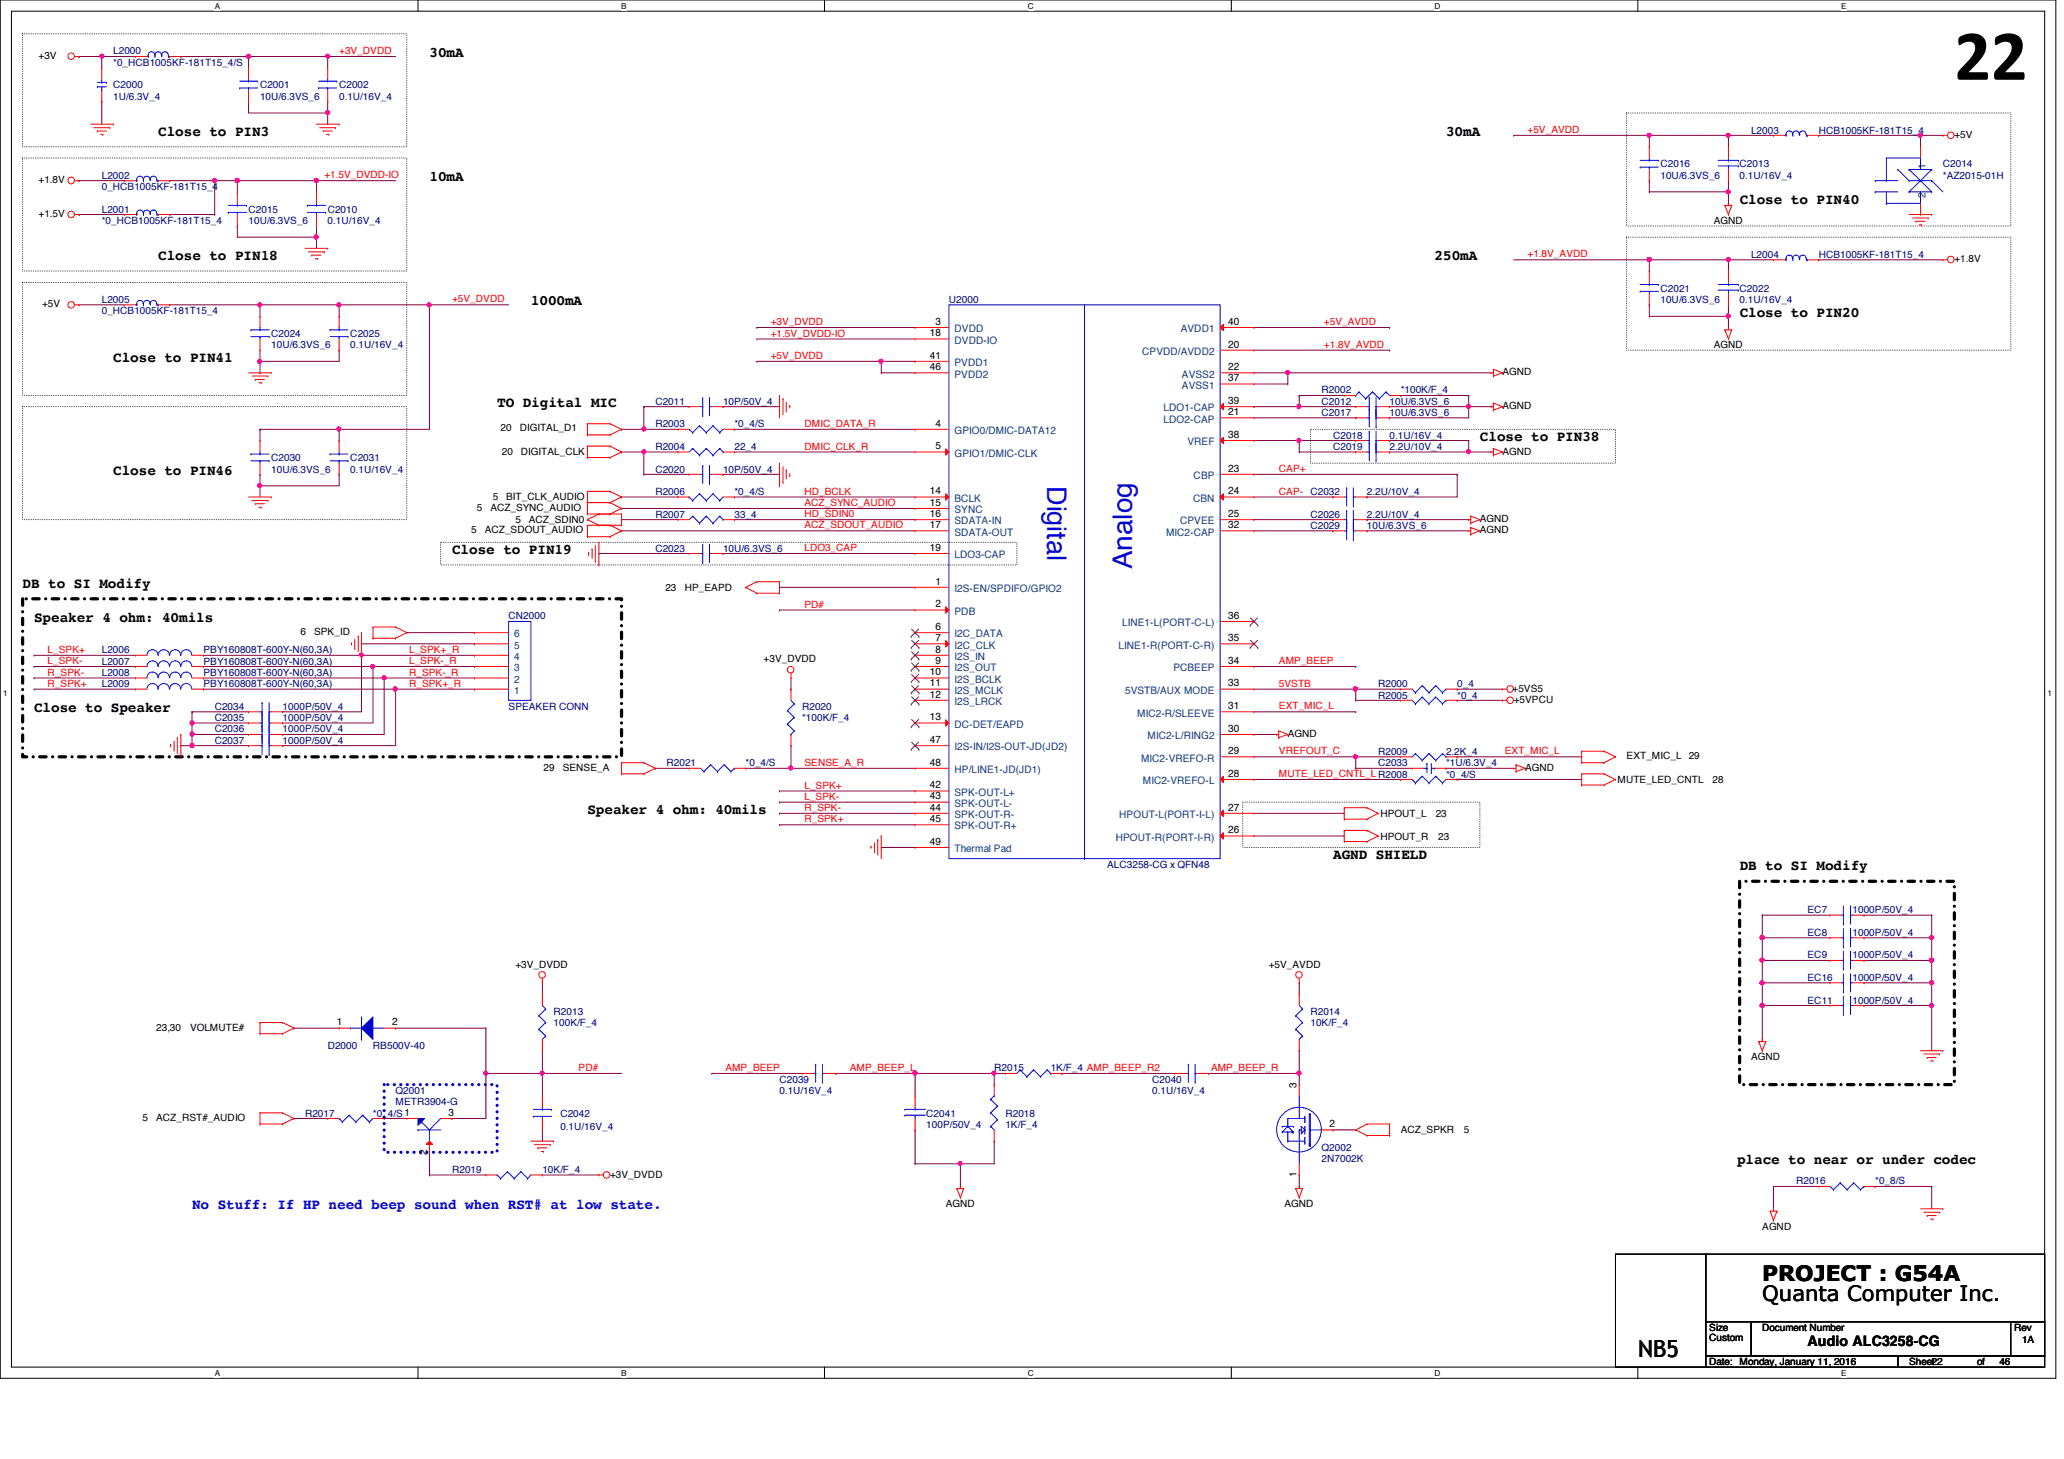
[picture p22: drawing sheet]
<svg xmlns="http://www.w3.org/2000/svg" width="297mm" height="210mm" viewBox="0 0 297 210" stroke-linecap="round" stroke-linejoin="round" font-family="sans-serif">
<defs><g id="words">
<text font-size="10.4" x="281.3" y="11.5">22</text>
<g font-size="3.9" fill="#00f">
<text x="150.7" y="69.9" transform="rotate(90 150.7 69.9)">Digital</text>
<text x="162.9" y="81.9" transform="rotate(-90 162.9 81.9)">Analog</text>
</g>
<text font-size="3.4" x="235.8" y="195.2">NB5</text>
<g font-size="3">
<text x="253.6" y="184.3">PROJECT : G54A</text>
<text x="253.6" y="187.2">Quanta Computer Inc.</text>
</g>
<g font-size="2.1">
<text x="61.8" y="8.2">30mA</text>
<text x="22.8" y="19.6">Close to PIN3</text>
<text x="208.1" y="19.6">30mA</text>
<text x="61.8" y="26.1">10mA</text>
<text x="250.4" y="29.3">Close to PIN40</text>
<text x="22.8" y="37.4">Close to PIN18</text>
<text x="206.5" y="37.4">250mA</text>
<text x="76.4" y="43.9">1000mA</text>
<text x="250.4" y="45.6">Close to PIN20</text>
<text x="16.3" y="52.1">Close to PIN41</text>
<text x="71.5" y="58.6">TO Digital MIC</text>
<text x="213" y="63.5">Close to PIN38</text>
<text x="16.3" y="68.3">Close to PIN46</text>
<text x="65.1" y="79.7">Close to PIN19</text>
<text x="3.3" y="84.6">DB to SI Modify</text>
<text x="4.9" y="89.5">Speaker 4 ohm: 40mils</text>
<text x="4.9" y="102.4">Close to Speaker</text>
<text x="84.5" y="117.1">Speaker 4 ohm: 40mils</text>
<text x="191.9" y="123.6">AGND SHIELD</text>
<text x="250.4" y="125.2">DB to SI Modify</text>
<text x="250" y="167.5">place to near or under codec</text>
<text x="260.1" y="193.7">Audio ALC3258-CG</text>
</g>
<text font-size="2.1" fill="#00f" x="27.6" y="174">No Stuff: If HP need beep sound when RST# at low state.</text>
<g font-size="1.5" fill="#004080">
<text x="277.1" y="28.4" transform="rotate(-90 277.1 28.4)">2</text>
<text x="277.1" y="24.3" transform="rotate(-90 277.1 24.3)">1</text>
<text x="137.4" y="47.8">DVDD</text>
<text x="169.9" y="47.8">AVDD1</text>
<text x="137.4" y="52.7">PVDD1</text>
<text x="137.4" y="49.4">DVDD-IO</text>
<text x="164.4" y="51.1">CPVDD/AVDD2</text>
<text x="137.4" y="54.3">PVDD2</text>
<text x="167.5" y="59.2">LDO1-CAP</text>
<text x="170.1" y="54.3">AVSS2</text>
<text x="170.1" y="55.9">AVSS1</text>
<text x="137.4" y="65.7">GPIO1/DMIC-CLK</text>
<text x="137.4" y="62.4">GPIO0/DMIC-DATA12</text>
<text x="167.5" y="60.8">LDO2-CAP</text>
<text x="170.9" y="64.1">VREF</text>
<text x="171.8" y="68.9">CBP</text>
<text x="137.4" y="73.8">SYNC</text>
<text x="137.4" y="75.4">SDATA-IN</text>
<text x="137.4" y="72.2">BCLK</text>
<text x="137.4" y="77">SDATA-OUT</text>
<text x="167.8" y="77">MIC2-CAP</text>
<text x="169.8" y="75.4">CPVEE</text>
<text x="171.7" y="72.2">CBN</text>
<text x="137.4" y="80.3">LDO3-CAP</text>
<text x="137.4" y="88.4">PDB</text>
<text x="137.4" y="85.2">I2S-EN/SPDIFO/GPIO2</text>
<text x="74" y="95">4</text>
<text x="74" y="93.3">5</text>
<text x="74" y="91.7">6</text>
<text x="137.4" y="93.3">I2C_CLK</text>
<text x="137.4" y="91.7">I2C_DATA</text>
<text x="137.4" y="95">I2S_IN</text>
<text x="161" y="93.3">LINE1-R(PORT-C-R)</text>
<text x="161.5" y="90.1">LINE1-L(PORT-C-L)</text>
<text x="74" y="99.8">1</text>
<text x="74" y="98.2">2</text>
<text x="74" y="96.6">3</text>
<text x="137.4" y="101.4">I2S_LRCK</text>
<text x="137.4" y="99.8">I2S_MCLK</text>
<text x="137.4" y="96.6">I2S_OUT</text>
<text x="137.4" y="98.2">I2S_BCLK</text>
<text x="161.9" y="99.8">5VSTB/AUX MODE</text>
<text x="168.9" y="96.6">PCBEEP</text>
<text x="137.4" y="104.7">DC-DET/EAPD</text>
<text x="137.4" y="107.9">I2S-IN/I2S-OUT-JD(JD2)</text>
<text x="163.7" y="103.1">MIC2-R/SLEEVE</text>
<text x="165.1" y="106.3">MIC2-L/RING2</text>
<text x="137.4" y="111.2">HP/LINE1-JD(JD1)</text>
<text x="164.2" y="109.6">MIC2-VREFO-R</text>
<text x="164.5" y="112.8">MIC2-VREFO-L</text>
<text x="137.4" y="116.1">SPK-OUT-L-</text>
<text x="137.4" y="114.5">SPK-OUT-L+</text>
<text x="137.4" y="117.7">SPK-OUT-R-</text>
<text x="137.4" y="119.3">SPK-OUT-R+</text>
<text x="161.1" y="117.7">HPOUT-L(PORT-I-L)</text>
<text x="137.4" y="122.6">Thermal Pad</text>
<text x="160.6" y="120.9">HPOUT-R(PORT-I-R)</text>
</g>
<g font-size="1.5">
<text x="134.6" y="46.7">3</text>
<text x="176.7" y="46.7">40</text>
<text x="133.8" y="48.4">18</text>
<text x="133.8" y="51.6">41</text>
<text x="133.8" y="53.3">46</text>
<text x="176.7" y="53.3">22</text>
<text x="176.7" y="50">20</text>
<text x="176.7" y="59.7">21</text>
<text x="176.7" y="58.1">39</text>
<text x="176.7" y="54.9">37</text>
<text x="134.6" y="64.6">5</text>
<text x="134.6" y="61.4">4</text>
<text x="176.7" y="63">38</text>
<text x="133.8" y="71.1">14</text>
<text x="176.7" y="67.9">23</text>
<text x="176.7" y="71.1">24</text>
<text x="133.8" y="72.8">15</text>
<text x="133.8" y="74.4">16</text>
<text x="133.8" y="76">17</text>
<text x="176.7" y="76">32</text>
<text x="176.7" y="74.4">25</text>
<text x="133.8" y="79.2">19</text>
<text x="134.6" y="84.1">1</text>
<text x="134.6" y="87.4">2</text>
<text x="176.7" y="89">36</text>
<text x="134.6" y="95.5">9</text>
<text x="134.6" y="92.2">7</text>
<text x="134.6" y="90.6">6</text>
<text x="134.6" y="93.9">8</text>
<text x="176.7" y="92.2">35</text>
<text x="176.7" y="95.5">34</text>
<text x="133.8" y="100.4">12</text>
<text x="133.8" y="98.8">11</text>
<text x="133.8" y="97.2">10</text>
<text x="176.7" y="98.8">33</text>
<text x="133.8" y="103.6">13</text>
<text x="133.8" y="106.9">47</text>
<text x="176.7" y="102">31</text>
<text x="176.7" y="105.3">30</text>
<text x="133.8" y="110.2">48</text>
<text x="133.8" y="113.4">42</text>
<text x="176.7" y="108.5">29</text>
<text x="176.7" y="111.8">28</text>
<text x="133.8" y="115">43</text>
<text x="133.8" y="116.6">44</text>
<text x="133.8" y="118.3">45</text>
<text x="176.7" y="119.9">26</text>
<text x="176.7" y="116.6">27</text>
<text x="133.8" y="121.5">49</text>
<text x="48.5" y="147.5">1</text>
<text x="56.4" y="147.5">2</text>
<text x="64.6" y="160.5">3</text>
<text x="186.6" y="156.5" transform="rotate(-90 186.6 156.5)">3</text>
<text x="61.4" y="166.1" transform="rotate(-90 61.4 166.1)">2</text>
<text x="191.3" y="162.2">2</text>
<text x="186.6" y="169.4" transform="rotate(-90 186.6 169.4)">1</text>
</g>
<g font-size="1.4">
<text x="5.5" y="8.5">+3V</text>
<text x="281.3" y="19.9">+5V</text>
<text x="5.5" y="26.4">+1.8V</text>
<text x="5.5" y="31.2">+1.5V</text>
<text x="246.6" y="32.2">AGND</text>
<text x="281.3" y="37.8">+1.8V</text>
<text x="6.1" y="44.2">+5V</text>
<text x="246.6" y="50.1">AGND</text>
<text x="216.2" y="54">AGND</text>
<text x="216.2" y="58.9">AGND</text>
<text x="72.1" y="62">20</text>
<text x="72.2" y="65.4">20</text>
<text x="74.8" y="62">DIGITAL_D1</text>
<text x="75" y="65.4">DIGITAL_CLK</text>
<text x="216.2" y="65.4">AGND</text>
<text x="70.9" y="71.9">5</text>
<text x="72.9" y="71.9">BIT_CLK_AUDIO</text>
<text x="67.8" y="76.8">5</text>
<text x="68.6" y="73.5">5</text>
<text x="69.8" y="76.8">ACZ_SDOUT_AUDIO</text>
<text x="70.6" y="73.5">ACZ_SYNC_AUDIO</text>
<text x="74.2" y="75.3">5</text>
<text x="76.1" y="75.3">ACZ_SDIN0</text>
<text x="213" y="75.1">AGND</text>
<text x="213" y="76.8">AGND</text>
<text x="95.8" y="85">23</text>
<text x="98.5" y="85">HP_EAPD</text>
<text x="43.3" y="91.4">6</text>
<text x="45.2" y="91.4">SPK_ID</text>
<text x="109.9" y="95.3">+3V_DVDD</text>
<text x="217.7" y="99.5">+5VS5</text>
<text x="217.8" y="101.1">+5VPCU</text>
<text x="185.3" y="106">AGND</text>
<text x="78.2" y="110.9">29</text>
<text x="81" y="110.9">SENSE_A</text>
<text x="219.5" y="110.9">AGND</text>
<text x="232.8" y="112.7">MUTE_LED_CNTL</text>
<text x="234.1" y="109.3">EXT_MIC_L</text>
<text x="243" y="109.3">29</text>
<text x="246.5" y="112.7">28</text>
<text x="198.7" y="117.6">HPOUT_L</text>
<text x="206.6" y="117.6">23</text>
<text x="198.7" y="120.8">HPOUT_R</text>
<text x="207" y="120.8">23</text>
<text x="74.2" y="139.2">+3V_DVDD</text>
<text x="182.6" y="139.2">+5V_AVDD</text>
<text x="22.5" y="148.3">23,30</text>
<text x="27.3" y="148.3">VOLMUTE#</text>
<text x="252" y="152.5">AGND</text>
<text x="20.5" y="161.3">5</text>
<text x="22.5" y="161.3">ACZ_RST#_AUDIO</text>
<text x="201.6" y="162.9">ACZ_SPKR</text>
<text x="210.7" y="162.9">5</text>
<text x="87.8" y="169.4">+3V_DVDD</text>
<text x="136.1" y="173.7">AGND</text>
<text x="184.9" y="173.7">AGND</text>
<text x="253.6" y="176.9">AGND</text>
<text x="246" y="191.5">Size</text>
<text x="253.6" y="191.5">Document Number</text>
<text x="289.8" y="191.5">Rev</text>
<text x="246" y="196.4">Date: Monday, January 11, 2016</text>
<text x="246" y="193">Custom</text>
<text x="274.7" y="196.4">Sheet22</text>
<text x="284.5" y="196.4">of</text>
<text x="287.7" y="196.4">46</text>
<text x="291" y="193.2">1A</text>
</g>
<g font-size="1.4" fill="#000080">
<text x="16.3" y="9.5">*0_HCB1005KF-181T15_4/S</text>
<text x="16.3" y="7.8">L2000</text>
<text x="16.3" y="14.4">1U/6.3V_4</text>
<text x="16.3" y="12.7">C2000</text>
<text x="37.4" y="14.4">10U/6.3VS_6</text>
<text x="37.4" y="12.7">C2001</text>
<text x="48.8" y="14.4">0.1U/16V_4</text>
<text x="48.8" y="12.7">C2002</text>
<text x="252" y="19.2">L2003</text>
<text x="261.7" y="19.2">HCB1005KF-181T15_4</text>
<text x="14.6" y="27.3">0_HCB1005KF-181T15_4</text>
<text x="14.6" y="25.7">L2002</text>
<text x="239" y="25.7">10U/6.3VS_6</text>
<text x="239" y="24.1">C2016</text>
<text x="250.4" y="25.7">0.1U/16V_4</text>
<text x="250.4" y="24.1">C2013</text>
<text x="279.6" y="25.7">*AZ2015-01H</text>
<text x="279.6" y="24.1">C2014</text>
<text x="14.6" y="32.2">*0_HCB1005KF-181T15_4</text>
<text x="14.6" y="30.6">L2001</text>
<text x="35.8" y="32.2">10U/6.3VS_6</text>
<text x="35.8" y="30.6">C2015</text>
<text x="47.2" y="32.2">0.1U/16V_4</text>
<text x="47.2" y="30.6">C2010</text>
<text x="239" y="42">C2021</text>
<text x="250.4" y="42">C2022</text>
<text x="252" y="37.1">L2004</text>
<text x="261.7" y="37.1">HCB1005KF-181T15_4</text>
<text x="14.6" y="45.2">0_HCB1005KF-181T15_4</text>
<text x="14.6" y="43.6">L2005</text>
<text x="136.6" y="43.6">U2000</text>
<text x="239" y="43.6">10U/6.3VS_6</text>
<text x="250.4" y="43.6">0.1U/16V_4</text>
<text x="39" y="50.1">10U/6.3VS_6</text>
<text x="39" y="48.5">C2024</text>
<text x="50.4" y="50.1">0.1U/16V_4</text>
<text x="50.4" y="48.5">C2025</text>
<text x="94.3" y="58.3">C2011</text>
<text x="104.1" y="58.3">10P/50V_4</text>
<text x="190.2" y="56.6">R2002</text>
<text x="190.2" y="58.3">C2012</text>
<text x="190.2" y="59.9">C2017</text>
<text x="200" y="58.3">10U/6.3VS_6</text>
<text x="200" y="59.9">10U/6.3VS_6</text>
<text x="201.6" y="56.6">*100K/F_4</text>
<text x="94.3" y="64.7">R2004</text>
<text x="94.3" y="61.5">R2003</text>
<text x="105.7" y="64.7">22_4</text>
<text x="105.7" y="61.5">*0_4/S</text>
<text x="191.9" y="63.1">C2018</text>
<text x="191.9" y="64.7">C2019</text>
<text x="200" y="63.1">0.1U/16V_4</text>
<text x="200" y="64.7">2.2U/10V_4</text>
<text x="39" y="68">10U/6.3VS_6</text>
<text x="39" y="66.4">C2030</text>
<text x="50.4" y="68">0.1U/16V_4</text>
<text x="50.4" y="66.4">C2031</text>
<text x="94.3" y="68">C2020</text>
<text x="94.3" y="71.2">R2006</text>
<text x="104.1" y="68">10P/50V_4</text>
<text x="105.7" y="71.2">*0_4/S</text>
<text x="188.6" y="71.2">C2032</text>
<text x="196.7" y="71.2">2.2U/10V_4</text>
<text x="94.3" y="74.5">R2007</text>
<text x="105.7" y="74.5">33_4</text>
<text x="188.6" y="74.5">C2026</text>
<text x="188.6" y="76.1">C2029</text>
<text x="196.7" y="74.5">2.2U/10V_4</text>
<text x="196.7" y="76.1">10U/6.3VS_6</text>
<text x="94.3" y="79.4">C2023</text>
<text x="104.1" y="79.4">10U/6.3VS_6</text>
<text x="73.2" y="89.1">CN2000</text>
<text x="14.6" y="94">L2006</text>
<text x="14.6" y="95.6">L2007</text>
<text x="29.3" y="94">PBY160808T-600Y-N(60,3A)</text>
<text x="29.3" y="95.6">PBY160808T-600Y-N(60,3A)</text>
<text x="14.6" y="97.2">L2008</text>
<text x="14.6" y="98.9">L2009</text>
<text x="29.3" y="97.2">PBY160808T-600Y-N(60,3A)</text>
<text x="29.3" y="98.9">PBY160808T-600Y-N(60,3A)</text>
<text x="198.3" y="100.5">R2005</text>
<text x="198.3" y="98.9">R2000</text>
<text x="209.7" y="100.5">*0_4</text>
<text x="209.7" y="98.9">0_4</text>
<text x="30.9" y="105.4">C2036</text>
<text x="30.9" y="103.8">C2035</text>
<text x="30.9" y="102.1">C2034</text>
<text x="30.9" y="107">C2037</text>
<text x="40.7" y="105.4">1000P/50V_4</text>
<text x="40.7" y="103.8">1000P/50V_4</text>
<text x="40.7" y="102.1">1000P/50V_4</text>
<text x="40.7" y="107">1000P/50V_4</text>
<text x="73.2" y="102.1">SPEAKER CONN</text>
<text x="115.4" y="103.8">*100K/F_4</text>
<text x="115.4" y="102.1">R2020</text>
<text x="95.9" y="110.2">R2021</text>
<text x="107.3" y="110.2">*0_4/S</text>
<text x="198.3" y="110.2">C2033</text>
<text x="198.3" y="108.6">R2009</text>
<text x="208.1" y="111.9">*0_4/S</text>
<text x="208.1" y="110.2">*1U/6.3V_4</text>
<text x="208.1" y="108.6">2.2K_4</text>
<text x="159.3" y="124.9">ALC3258-CG x QFN48</text>
<text x="260.1" y="131.4">EC7</text>
<text x="266.6" y="131.4">1000P/50V_4</text>
<text x="260.1" y="134.6">EC8</text>
<text x="260.1" y="137.9">EC9</text>
<text x="266.6" y="134.6">1000P/50V_4</text>
<text x="266.6" y="137.9">1000P/50V_4</text>
<text x="260.1" y="141.1">EC16</text>
<text x="266.6" y="141.1">1000P/50V_4</text>
<text x="79.7" y="147.7">100K/F_4</text>
<text x="79.7" y="146">R2013</text>
<text x="188.6" y="147.7">10K/F_4</text>
<text x="188.6" y="146">R2014</text>
<text x="260.1" y="144.4">EC11</text>
<text x="266.6" y="144.4">1000P/50V_4</text>
<text x="47.2" y="150.9">D2000</text>
<text x="53.7" y="150.9">RB500V-40</text>
<text x="112.2" y="155.8">C2039</text>
<text x="143.1" y="154.1">R2015</text>
<text x="151.2" y="154.1">1K/F_4 AMP_BEEP_R2</text>
<text x="165.8" y="155.8">C2040</text>
<text x="43.9" y="160.7">R2017</text>
<text x="53.7" y="160.7">*0_4/S1</text>
<text x="56.9" y="159">METR3904-G</text>
<text x="56.9" y="157.4">Q2001</text>
<text x="80.6" y="160.7">C2042</text>
<text x="112.2" y="157.4">0.1U/16V_4</text>
<text x="133.3" y="160.7">C2041</text>
<text x="144.7" y="160.7">R2018</text>
<text x="165.8" y="157.4">0.1U/16V_4</text>
<text x="80.6" y="162.6">0.1U/16V_4</text>
<text x="133.3" y="162.3">100P/50V_4</text>
<text x="144.7" y="162.3">1K/F_4</text>
<text x="190.2" y="167.1">2N7002K</text>
<text x="190.2" y="165.5">Q2002</text>
<text x="65.1" y="168.8">R2019</text>
<text x="78.1" y="168.8">10K/F_4</text>
<text x="258.5" y="170.4">R2016</text>
<text x="269.9" y="170.4">*0_8/S</text>
</g>
<g font-size="1.4" fill="#f00">
<text x="48.8" y="7.8">+3V_DVDD</text>
<text x="219.8" y="19.1">+5V_AVDD</text>
<text x="46.7" y="25.7">+1.5V_DVDD-IO</text>
<text x="219.8" y="37">+1.8V_AVDD</text>
<text x="65.1" y="43.5">+5V_DVDD</text>
<text x="110.9" y="46.8">+3V_DVDD</text>
<text x="190.5" y="46.8">+5V_AVDD</text>
<text x="110.9" y="51.6">+5V_DVDD</text>
<text x="110.9" y="48.4">+1.5V_DVDD-IO</text>
<text x="190.5" y="50">+1.8V_AVDD</text>
<text x="115.8" y="61.4">DMIC_DATA_R</text>
<text x="115.8" y="64.7">DMIC_CLK_R</text>
<text x="115.8" y="71.2">HD_BCLK</text>
<text x="184.1" y="71.2">CAP-</text>
<text x="184.1" y="67.9">CAP+</text>
<text x="115.8" y="74.4">HD_SDIN0</text>
<text x="115.8" y="72.8">ACZ_SYNC_AUDIO</text>
<text x="115.8" y="76">ACZ_SDOUT_AUDIO</text>
<text x="115.8" y="79.3">LDO3_CAP</text>
<text x="115.8" y="87.4">PD#</text>
<text x="6.9" y="93.9">L_SPK+</text>
<text x="6.9" y="95.5">L_SPK-</text>
<text x="58.9" y="93.9">L_SPK+_R</text>
<text x="58.9" y="95.5">L_SPK-_R</text>
<text x="184.1" y="95.5">AMP_BEEP</text>
<text x="6.9" y="97.2">R_SPK-</text>
<text x="6.9" y="98.8">R_SPK+</text>
<text x="58.9" y="97.2">R_SPK-_R</text>
<text x="58.9" y="98.8">R_SPK+_R</text>
<text x="184.1" y="98.8">5VSTB</text>
<text x="184.1" y="102.1">EXT_MIC_L</text>
<text x="115.8" y="113.5">L_SPK+</text>
<text x="115.8" y="110.2">SENSE_A_R</text>
<text x="184.1" y="111.8">MUTE_LED_CNTL_L R2008</text>
<text x="184.1" y="108.5">VREFOUT_C</text>
<text x="216.6" y="108.5">EXT_MIC_L</text>
<text x="115.8" y="118.3">R_SPK+</text>
<text x="115.8" y="115.1">L_SPK-</text>
<text x="115.8" y="116.7">R_SPK-</text>
<text x="83.3" y="154.1">PD#</text>
<text x="104.4" y="154.1">AMP_BEEP</text>
<text x="122.3" y="154.1">AMP_BEEP_L</text>
<text x="174.3" y="154.1">AMP_BEEP_R</text>
</g>
<g font-size="1.2">
<text x="30.9" y="1.2">A</text>
<text x="89.4" y="1.2">B</text>
<text x="147.9" y="1.2">C</text>
<text x="206.5" y="1.2">D</text>
<text x="265" y="1.2">E</text>
<text x=".5" y="100.2">1</text>
<text x="294.7" y="100.2">1</text>
<text x="30.9" y="197.9">A</text>
<text x="89.4" y="197.9">B</text>
<text x="147.9" y="197.9">C</text>
<text x="206.5" y="197.9">D</text>
<text x="265" y="197.9">E</text>
</g>
</g></defs>
<path d="M0 0h295.9v198.3h-295.9zM1.6 1.6h292.7v195.1h-292.7z" fill="none" stroke="#000" stroke-width=".14"/>
<g fill="#fff">
<path d="M30.9 .2h.7v1.3h-.7z"/>
<path d="M30.9 196.8h.7v1.4h-.7z"/>
</g>
<path d="M60.2 0v1.6M60.2 196.7v1.6" fill="none" stroke="#000" stroke-width=".14"/>
<g fill="#fff">
<path d="M89.4 .2h.7v1.3h-.7z"/>
<path d="M89.4 196.8h.7v1.4h-.7z"/>
</g>
<path d="M118.7 0v1.6M118.7 196.7v1.6" fill="none" stroke="#000" stroke-width=".14"/>
<g fill="#fff">
<path d="M147.9 .2h.8v1.3h-.8z"/>
<path d="M147.9 196.8h.8v1.4h-.8z"/>
</g>
<path d="M177.2 0v1.6M177.2 196.7v1.6" fill="none" stroke="#000" stroke-width=".14"/>
<g fill="#fff">
<path d="M206.5 .2h.8v1.3h-.8z"/>
<path d="M206.5 196.8h.8v1.4h-.8z"/>
</g>
<path d="M235.7 0v1.6M235.7 196.7v1.6" fill="none" stroke="#000" stroke-width=".14"/>
<g fill="#fff">
<path d="M265 .2h.7v1.3h-.7z"/>
<path d="M265 196.8h.7v1.4h-.7z"/>
<path d="M.5 99.1h.6v1.4h-.6z"/>
<path d="M294.7 99.1h.6v1.4h-.6z"/>
</g>
<path d="M3.3 4.9h55.2v16.2h-55.2zM234.1 16.3h55.3v16.2h-55.3zM3.3 22.7h55.2v16.3h-55.2zM234.1 34.1h55.3v16.3h-55.3zM3.3 40.6h55.2v16.3h-55.2zM3.3 58.5h55.2v16.3h-55.2zM63.4 78h82.9v3.3h-82.9zM188.6 61.8h43.9v4.8h-43.9zM178.9 115.4h34.1v6.5h-34.1z" fill="none" stroke="#000" stroke-width=".14" stroke-dasharray="0 .3"/>
<path d="M55.3 156h16.2v9.8h-16.2z" fill="none" stroke="#00f" stroke-width=".47" stroke-dasharray="0 .9"/>
<path d="M3.3 86.1h86.1v22.8h-86.1zM250.4 126.8h30.9v29.2h-30.9z" fill="none" stroke="#000" stroke-width=".47" stroke-dasharray=".9 .9 0 .9"/>
<path d="M253.6 131.7h9.8M253.6 131.7h.1M278 131.7h.1M278 131.7v3.2M253.6 144.7h9.8M253.6 144.7h.1" fill="none" stroke="#800040" stroke-width=".14"/>
<circle cx="253.6" cy="144.6" r=".31" fill="#f0f"/>
<circle cx="253.6" cy="144.6" r=".31" fill="none" stroke="#f0f" stroke-width=".14"/>
<path d="M253.6 134.9h9.8M253.6 134.9h.1M253.6 141.4h.1M253.6 141.4v3.3" fill="none" stroke="#800040" stroke-width=".14"/>
<circle cx="253.6" cy="134.9" r=".31" fill="#f0f"/>
<circle cx="253.6" cy="134.9" r=".31" fill="none" stroke="#f0f" stroke-width=".14"/>
<path d="M253.6 131.7h.1M253.6 131.7v3.2M253.6 141.4h9.8M253.6 141.4h.1" fill="none" stroke="#800040" stroke-width=".14"/>
<circle cx="253.6" cy="141.4" r=".31" fill="#f0f"/>
<circle cx="253.6" cy="141.4" r=".31" fill="none" stroke="#f0f" stroke-width=".14"/>
<path d="M253.6 138.2h9.8M253.6 138.2h.1M253.6 138.2v3.2M268.3 131.7h9.7M268.3 131.7h.1M253.6 144.7h.1M253.6 144.7v4.8" fill="none" stroke="#800040" stroke-width=".14"/>
<circle cx="253.6" cy="138.1" r=".31" fill="#f0f"/>
<circle cx="253.6" cy="138.1" r=".31" fill="none" stroke="#f0f" stroke-width=".14"/>
<path d="M253.6 134.9h.1M253.6 134.9v3.3M268.3 134.9h9.7M268.3 134.9h.1M278 134.9h.1M278 134.9v3.3" fill="none" stroke="#800040" stroke-width=".14"/>
<circle cx="278" cy="138.1" r=".31" fill="#f0f"/>
<circle cx="278" cy="138.1" r=".31" fill="none" stroke="#f0f" stroke-width=".14"/>
<circle cx="278" cy="134.9" r=".31" fill="#f0f"/>
<circle cx="278" cy="134.9" r=".31" fill="none" stroke="#f0f" stroke-width=".14"/>
<path d="M268.3 138.2h9.7M268.3 138.2h.1M278 138.2h.1M278 138.2v6.5M268.3 141.4h9.7M268.3 141.4h.1M278 141.4h.1" fill="none" stroke="#800040" stroke-width=".14"/>
<circle cx="278" cy="141.4" r=".31" fill="#f0f"/>
<circle cx="278" cy="141.4" r=".31" fill="none" stroke="#f0f" stroke-width=".14"/>
<path d="M268.3 144.7h9.7M268.3 144.7h.1M278 144.7h.1M278 144.7v6.5" fill="none" stroke="#800040" stroke-width=".14"/>
<circle cx="278" cy="144.6" r=".31" fill="#f0f"/>
<circle cx="278" cy="144.6" r=".31" fill="none" stroke="#f0f" stroke-width=".14"/>
<path d="M52 94.3h.1M52 94.3h16.3M52 94.3v8.1M68.3 94.3h.1" fill="none" stroke="#800040" stroke-width=".14"/>
<circle cx="52" cy="94.2" r=".3" fill="#f0f"/>
<circle cx="52" cy="94.2" r=".3" fill="none" stroke="#f0f" stroke-width=".14"/>
<path d="M53.7 95.9h.1M53.7 95.9h14.6M53.7 95.9v8.1M68.3 95.9h.1" fill="none" stroke="#800040" stroke-width=".14"/>
<circle cx="53.6" cy="95.9" r=".3" fill="#f0f"/>
<circle cx="53.6" cy="95.9" r=".3" fill="none" stroke="#f0f" stroke-width=".14"/>
<path d="M55.3 97.5h.1M55.3 97.5v8.2h-14.6M55.3 97.5h13M68.3 97.5h.1M26 107.3h1.6M26 107.3h.1M27.6 105.7h8.2M27.6 105.7h.1M40.7 105.7h.1M40.7 107.3h.1M40.7 107.3h16.2" fill="none" stroke="#800040" stroke-width=".14"/>
<circle cx="55.3" cy="97.5" r=".3" fill="#f0f"/>
<circle cx="55.3" cy="97.5" r=".3" fill="none" stroke="#f0f" stroke-width=".14"/>
<path d="M56.9 99.1h.1M56.9 99.1h11.4M56.9 99.1v8.2M68.3 99.1h.1" fill="none" stroke="#800040" stroke-width=".14"/>
<circle cx="56.9" cy="99.1" r=".31" fill="#f0f"/>
<circle cx="56.9" cy="99.1" r=".31" fill="none" stroke="#f0f" stroke-width=".14"/>
<path d="M27.6 107.3h8.2M27.6 107.3h.1M27.6 104h.1M27.6 104v1.7" fill="none" stroke="#800040" stroke-width=".14"/>
<circle cx="27.6" cy="105.6" r=".3" fill="#f0f"/>
<circle cx="27.6" cy="105.6" r=".3" fill="none" stroke="#f0f" stroke-width=".14"/>
<circle cx="27.6" cy="104" r=".3" fill="#f0f"/>
<circle cx="27.6" cy="104" r=".3" fill="none" stroke="#f0f" stroke-width=".14"/>
<path d="M108.9 52h.1M108.9 52h17.9" fill="none" stroke="#800040" stroke-width=".14"/>
<circle cx="126.8" cy="52" r=".3" fill="#f0f"/>
<circle cx="126.8" cy="52" r=".3" fill="none" stroke="#f0f" stroke-width=".14"/>
<path d="M27.6 105.7h.1M27.6 105.7v1.6" fill="none" stroke="#800040" stroke-width=".14"/>
<circle cx="27.6" cy="107.2" r=".31" fill="#f0f"/>
<circle cx="27.6" cy="107.2" r=".31" fill="none" stroke="#f0f" stroke-width=".14"/>
<g fill="none" stroke="#800040" stroke-width=".14">
<path d="M27.6 102.4h.1M27.6 102.4v1.6M180.5 117h13M193.5 117h.1M180.5 120.3h13M193.5 120.3h.1M42.3 147.9h.1M42.3 147.9h6.5M56.9 147.9h13M56.9 147.9h.1M69.9 147.9h.1M69.9 147.9v6.5"/>
<path d="M55.3 160.9h3.2M55.3 160.9h.1"/>
</g>
<circle cx="69.9" cy="154.4" r=".3" fill="#f0f"/>
<circle cx="69.9" cy="154.4" r=".3" fill="none" stroke="#f0f" stroke-width=".14"/>
<path d="M69.9 154.4h.1M69.9 154.4h8.2" fill="none" stroke="#800040" stroke-width=".14"/>
<circle cx="78" cy="154.4" r=".3" fill="#f0f"/>
<circle cx="78" cy="154.4" r=".3" fill="none" stroke="#f0f" stroke-width=".14"/>
<path d="M180.5 99.1h21.1M195.1 99.1h.1M195.1 99.1v1.7M209.7 100.8h6.5M209.7 100.8h.1M69.9 154.4h.1M69.9 154.4v6.5h-4.8M61.8 169h8.1M61.8 165.8h.1M61.8 169h.1M61.8 165.8v3.2M65.1 160.9h.1" fill="none" stroke="#800040" stroke-width=".14"/>
<circle cx="195.1" cy="99.1" r=".31" fill="#f0f"/>
<circle cx="195.1" cy="99.1" r=".31" fill="none" stroke="#f0f" stroke-width=".14"/>
<g fill="none" stroke="#800040" stroke-width=".14">
<path d="M209.7 99.1h6.5M209.7 99.1h.1M180.5 112.1h21.1M180.5 108.9h14.6M195.1 100.8h.1M195.1 110.5h.1M195.1 108.9h.1M195.1 108.9v1.6M195.1 110.5h8.1M195.1 100.8h6.5M201.6 112.1h.1M208.1 110.5h9.7"/>
<path d="M208.1 110.5h.1M209.7 112.1h.1M209.7 112.1h17.9"/>
</g>
<circle cx="195.1" cy="108.9" r=".3" fill="#f0f"/>
<circle cx="195.1" cy="108.9" r=".3" fill="none" stroke="#f0f" stroke-width=".14"/>
<g fill="none" stroke="#800040" stroke-width=".14">
<path d="M217.8 19.5h.1M217.8 19.5h19.6M180.5 76.4h11.4M180.5 71.5h11.4M180.5 74.8h11.4M180.5 68.2h29.2M191.9 76.4h.1M191.9 71.5h.1M191.9 74.8h.1M196.7 76.4h.1M196.7 71.5h.1M196.7 74.8h.1"/>
<path d="M196.7 76.4h14.7M196.7 74.8h14.7M209.7 68.2h.1M209.7 68.2v3.3h-13M180.5 102.4h14.6M180.5 105.7h3.2M183.7 105.7h.1M195.1 108.9h.1M195.1 102.4h.1M195.1 108.9h6.5M209.7 108.9h.1M209.7 108.9h17.9"/>
<path d="M42.3 160.9h.1M42.3 160.9h4.9M78.1 169h8.1M78.1 169h.1M191.9 162.6h3.2M191.9 162.6h.1"/>
</g>
<circle cx="237.3" cy="19.5" r=".31" fill="#f0f"/>
<circle cx="237.3" cy="19.5" r=".31" fill="none" stroke="#f0f" stroke-width=".14"/>
<path d="M237.4 19.5h.1M237.4 19.5v1.6M276.4 19.5h3.2M276.4 19.5h.1" fill="none" stroke="#800040" stroke-width=".14"/>
<circle cx="276.3" cy="19.5" r=".3" fill="#f0f"/>
<circle cx="276.3" cy="19.5" r=".3" fill="none" stroke="#f0f" stroke-width=".14"/>
<path d="M237.4 27.6h.1M248.7 26h.1M248.7 26v1.6h-11.3" fill="none" stroke="#800040" stroke-width=".14"/>
<circle cx="248.7" cy="27.6" r=".3" fill="#f0f"/>
<circle cx="248.7" cy="27.6" r=".3" fill="none" stroke="#f0f" stroke-width=".14"/>
<path d="M237.4 19.5h.1M237.4 19.5h11.3M248.7 19.5h.1M248.7 19.5v1.6M248.7 27.6h.1M248.7 27.6v1.7" fill="none" stroke="#800040" stroke-width=".14"/>
<circle cx="248.7" cy="19.5" r=".3" fill="#f0f"/>
<circle cx="248.7" cy="19.5" r=".3" fill="none" stroke="#f0f" stroke-width=".14"/>
<g fill="none" stroke="#800040" stroke-width=".14">
<path d="M248.7 19.5h6.5M248.7 19.5h.1M261.7 19.5h.1M261.7 19.5h14.7M276.4 19.5h.1M276.4 19.5v1.6M217.8 37.4h30.9M237.4 26h.1M237.4 37.4h.1M237.4 26v1.6M237.4 37.4v1.6M261.7 37.4h.1"/>
<path d="M261.7 37.4h17.9M138.2 167.4h4.9M138.2 167.4h.1"/>
</g>
<circle cx="237.3" cy="37.3" r=".31" fill="#f0f"/>
<circle cx="237.3" cy="37.3" r=".31" fill="none" stroke="#f0f" stroke-width=".14"/>
<path d="M237.4 45.5h.1M237.4 45.5h11.3" fill="none" stroke="#800040" stroke-width=".14"/>
<circle cx="248.7" cy="45.5" r=".3" fill="#f0f"/>
<circle cx="248.7" cy="45.5" r=".3" fill="none" stroke="#f0f" stroke-width=".14"/>
<path d="M248.7 37.4h6.5M248.7 37.4h.1M248.7 37.4v1.6M237.4 43.9h.1M237.4 43.9v1.6" fill="none" stroke="#800040" stroke-width=".14"/>
<circle cx="248.7" cy="37.3" r=".3" fill="#f0f"/>
<circle cx="248.7" cy="37.3" r=".3" fill="none" stroke="#f0f" stroke-width=".14"/>
<path d="M187 154.4h.1M187 154.4v1.6M138.2 167.4h.1M138.2 167.4v3.3" fill="none" stroke="#800040" stroke-width=".14"/>
<circle cx="138.2" cy="167.4" r=".3" fill="#f0f"/>
<circle cx="138.2" cy="167.4" r=".3" fill="none" stroke="#f0f" stroke-width=".14"/>
<g fill="none" stroke="#800040" stroke-width=".14">
<path d="M11.4 43.9h6.5M11.4 43.9h.1M24.4 43.9h24.4M24.4 43.9h.1M37.4 43.9h.1M180.5 47.1h19.5M180.5 50.4h19.5M200 47.1h.1M200 50.4h.1M248.7 43.9h.1M248.7 45.5h.1M248.7 43.9v3.2"/>
<path d="M112.2 87.8h.1M112.2 84.5h.1M112.2 87.8h19.5M112.2 84.5h19.5M180.5 95.9h14.6M195.1 95.9h.1M112.2 118.7h.1M112.2 118.7h19.5M126.8 121.9h4.9M126.8 121.9h.1M143.1 164.2h.1M143.1 164.2v3.2"/>
</g>
<circle cx="48.8" cy="43.9" r=".3" fill="#f0f"/>
<circle cx="48.8" cy="43.9" r=".3" fill="none" stroke="#f0f" stroke-width=".14"/>
<circle cx="37.4" cy="43.9" r=".3" fill="#f0f"/>
<circle cx="37.4" cy="43.9" r=".3" fill="none" stroke="#f0f" stroke-width=".14"/>
<path d="M37.4 43.9h.1M37.4 52h.1M37.4 43.9v1.6M37.4 50.4v1.6M48.8 50.4h.1M48.8 50.4v1.6h-11.4" fill="none" stroke="#800040" stroke-width=".14"/>
<circle cx="37.4" cy="52" r=".3" fill="#f0f"/>
<circle cx="37.4" cy="52" r=".3" fill="none" stroke="#f0f" stroke-width=".14"/>
<g fill="none" stroke="#800040" stroke-width=".14">
<path d="M48.8 43.9h13M48.8 43.9h.1M48.8 43.9v1.6M86.2 79.6h13M86.2 79.6h.1M89.4 71.5h8.2M89.4 74.8h8.2M89.4 73.2h42.3M89.4 76.4h42.3M89.4 71.5h.1M89.4 74.8h.1M89.4 73.2h.1"/>
<path d="M89.4 76.4h.1M89.4 65h.1M89.4 61.8h.1M89.4 65h8.2M89.4 61.8h3.3M92.7 65h.1M104.1 79.6h27.6M104.1 79.6h.1M105.7 71.5h26M105.7 74.8h26M105.7 61.8h26M105.7 71.5h.1"/>
<path d="M105.7 74.8h.1M105.7 61.8h.1"/>
</g>
<circle cx="92.7" cy="65" r=".3" fill="#f0f"/>
<circle cx="92.7" cy="65" r=".3" fill="none" stroke="#f0f" stroke-width=".14"/>
<path d="M92.7 68.2h6.5M92.7 61.8h4.9M92.7 65h.1M92.7 68.2h.1M92.7 61.8h.1M92.7 65v3.2M104.1 68.2h8.1M104.1 68.2h.1M105.7 65h26M105.7 65h.1" fill="none" stroke="#800040" stroke-width=".14"/>
<circle cx="92.7" cy="61.7" r=".3" fill="#f0f"/>
<circle cx="92.7" cy="61.7" r=".3" fill="none" stroke="#f0f" stroke-width=".14"/>
<g fill="none" stroke="#800040" stroke-width=".14">
<path d="M92.7 58.5h6.5M92.7 58.5h.1M92.7 58.5v3.3M104.1 58.5h8.1M104.1 58.5h.1M37.4 61.8h.1M37.4 61.8h11.4M255.2 170.7h6.5M255.2 170.7h.1M255.2 170.7v3.2M269.9 170.7h8.1M269.9 170.7h.1"/>
<path d="M278 170.7h.1M278 170.7v3.2"/>
</g>
<circle cx="48.8" cy="61.7" r=".3" fill="#f0f"/>
<circle cx="48.8" cy="61.7" r=".3" fill="none" stroke="#f0f" stroke-width=".14"/>
<path d="M37.4 69.9h.1M37.4 69.9h11.4" fill="none" stroke="#800040" stroke-width=".14"/>
<circle cx="37.4" cy="69.8" r=".3" fill="#f0f"/>
<circle cx="37.4" cy="69.8" r=".3" fill="none" stroke="#f0f" stroke-width=".14"/>
<path d="M61.8 43.9h11.4M61.8 43.9h.1M61.8 43.9v17.9M37.4 68.2h.1M37.4 69.9h.1M37.4 61.8h.1M37.4 61.8v1.6M37.4 68.2v3.3M48.8 68.2h.1M48.8 61.8h.1M48.8 61.8v1.6M48.8 68.2v1.7" fill="none" stroke="#800040" stroke-width=".14"/>
<circle cx="61.8" cy="43.9" r=".3" fill="#f0f"/>
<circle cx="61.8" cy="43.9" r=".3" fill="none" stroke="#f0f" stroke-width=".14"/>
<g fill="none" stroke="#800040" stroke-width=".14">
<path d="M26 8.1h9.8M26 8.1h.1M35.8 14.6h.1M35.8 14.6v1.7M37.4 53.6h.1M37.4 52v1.6M48.8 61.8h13M48.8 61.8h.1M78.1 154.4h11.3M78.1 154.4h.1M102.4 154.4h13M102.4 154.4h.1"/>
<path d="M173.9 154.4h13.1M173.9 154.4h.1M187 141.4h.1M187 141.4v1.6"/>
</g>
<circle cx="186.9" cy="154.4" r=".3" fill="#f0f"/>
<circle cx="186.9" cy="154.4" r=".3" fill="none" stroke="#f0f" stroke-width=".14"/>
<path d="M131.7 154.4h.1M131.7 154.4v3.2M143.1 154.4h1.6M143.1 154.4h.1M152.8 154.4h16.3M152.8 154.4h.1M187 169h.1M187 169v1.7" fill="none" stroke="#800040" stroke-width=".14"/>
<circle cx="143" cy="154.4" r=".3" fill="#f0f"/>
<circle cx="143" cy="154.4" r=".3" fill="none" stroke="#f0f" stroke-width=".14"/>
<path d="M120.3 154.4h22.8M120.3 154.4h.1M131.7 154.4h.1M143.1 154.4h.1M143.1 154.4v1.6M131.7 167.4h.1M131.7 162.6h.1M131.7 162.6v4.8M131.7 167.4h6.5" fill="none" stroke="#800040" stroke-width=".14"/>
<circle cx="131.7" cy="154.4" r=".31" fill="#f0f"/>
<circle cx="131.7" cy="154.4" r=".31" fill="none" stroke="#f0f" stroke-width=".14"/>
<g fill="none" stroke="#800040" stroke-width=".14">
<path d="M35.8 8.1h.1M35.8 8.1v1.6M35.8 8.1h21.1M47.2 8.1h.1M47.2 14.6h.1M47.2 16.3h.1M47.2 8.1v1.6M47.2 14.6v3.3M126.8 53.6h4.9M126.8 52h4.9M126.8 52h.1M126.8 53.6h.1"/>
<path d="M126.8 52v1.6M187 151.2h.1M187 151.2v3.2"/>
</g>
<circle cx="47.2" cy="8.1" r=".3" fill="#f0f"/>
<circle cx="47.2" cy="8.1" r=".3" fill="none" stroke="#f0f" stroke-width=".14"/>
<circle cx="35.8" cy="8.1" r=".3" fill="#f0f"/>
<circle cx="35.8" cy="8.1" r=".3" fill="none" stroke="#f0f" stroke-width=".14"/>
<path d="M11.4 8.1h3.2M11.4 8.1h.1" fill="none" stroke="#800040" stroke-width=".14"/>
<circle cx="14.6" cy="8.1" r=".3" fill="#f0f"/>
<circle cx="14.6" cy="8.1" r=".3" fill="none" stroke="#f0f" stroke-width=".14"/>
<path d="M14.6 8.1h4.9M14.6 14.6h.1M14.6 8.1h.1M14.6 14.6v3.3M180.5 53.6h34.1M185.3 53.6h.1" fill="none" stroke="#800040" stroke-width=".14"/>
<circle cx="185.3" cy="53.6" r=".3" fill="#f0f"/>
<circle cx="185.3" cy="53.6" r=".3" fill="none" stroke="#f0f" stroke-width=".14"/>
<path d="M35.8 16.3h11.4M47.2 16.3h.1M180.5 55.2h4.8M185.3 53.6h.1M185.3 55.2h.1M185.3 53.6v1.6" fill="none" stroke="#800040" stroke-width=".14"/>
<circle cx="47.2" cy="16.2" r=".3" fill="#f0f"/>
<circle cx="47.2" cy="16.2" r=".3" fill="none" stroke="#f0f" stroke-width=".14"/>
<path d="M108.9 47.1h22.8M108.9 47.1h.1M180.5 58.5h14.6M187 56.9h6.5M187 58.5h.1M187 56.9h.1M187 56.9v1.6M201.6 56.9h9.8M201.6 56.9h.1M211.4 56.9h.1M211.4 56.9v1.6" fill="none" stroke="#800040" stroke-width=".14"/>
<circle cx="186.9" cy="58.5" r=".31" fill="#f0f"/>
<circle cx="186.9" cy="58.5" r=".31" fill="none" stroke="#f0f" stroke-width=".14"/>
<path d="M200 58.5h14.6M200 58.5h.1M211.4 58.5h.1M211.4 58.5v1.6h-11.4M180.5 60.1h14.6M195.1 60.1h.1M200 60.1h.1" fill="none" stroke="#800040" stroke-width=".14"/>
<circle cx="211.3" cy="58.5" r=".31" fill="#f0f"/>
<circle cx="211.3" cy="58.5" r=".31" fill="none" stroke="#f0f" stroke-width=".14"/>
<path d="M14.6 8.1h.1M14.6 8.1v1.6M200 63.4h11.4M200 63.4h.1M200 65h.1M211.4 63.4h.1M211.4 63.4v1.6h-11.4" fill="none" stroke="#800040" stroke-width=".14"/>
<circle cx="211.3" cy="65" r=".3" fill="#f0f"/>
<circle cx="211.3" cy="65" r=".3" fill="none" stroke="#f0f" stroke-width=".14"/>
<path d="M180.5 63.4h14.6M187 65h8.1M187 65h.1M187 63.4h.1M187 63.4v1.6M211.4 65h3.2M211.4 65h.1" fill="none" stroke="#800040" stroke-width=".14"/>
<circle cx="186.9" cy="63.4" r=".3" fill="#f0f"/>
<circle cx="186.9" cy="63.4" r=".3" fill="none" stroke="#f0f" stroke-width=".14"/>
<g fill="none" stroke="#800040" stroke-width=".14">
<path d="M11.4 26h6.5M11.4 26h.1M24.4 26h.1M24.4 26h6.5M34.2 34.1h11.3M45.5 34.1h.1M108.9 48.8h22.8M108.9 48.8h.1M4.9 97.5h14.6M4.9 99.1h14.6M4.9 94.3h14.6M4.9 95.9h14.6"/>
<path d="M4.9 97.5h.1M4.9 99.1h.1M4.9 94.3h.1M4.9 95.9h.1M29.3 99.1h27.6M29.3 97.5h.1M29.3 95.9h.1M29.3 94.3h.1M29.3 99.1h.1M29.3 94.3h22.7M29.3 97.5h26M29.3 95.9h24.4"/>
<path d="M27.6 102.4h8.2M27.6 104h8.2M27.6 102.4h.1M27.6 104h.1M40.7 102.4h.1M40.7 104h.1M40.7 102.4h11.3M40.7 104h13M112.2 115.4h.1M112.2 117h.1M112.2 113.8h.1M112.2 115.4h19.5"/>
<path d="M112.2 117h19.5M112.2 113.8h19.5M78.1 151.2h.1M78.1 141.4h.1M78.1 141.4v1.6M78.1 151.2v3.2"/>
</g>
<circle cx="45.5" cy="34.1" r=".31" fill="#f0f"/>
<circle cx="45.5" cy="34.1" r=".31" fill="none" stroke="#f0f" stroke-width=".14"/>
<path d="M34.2 26h11.3M34.2 32.5h.1M34.2 26h.1M34.2 26v1.6M34.2 32.5v1.6M45.5 34.1h.1M45.5 32.5h.1M45.5 32.5v3.2" fill="none" stroke="#800040" stroke-width=".14"/>
<circle cx="45.5" cy="26" r=".31" fill="#f0f"/>
<circle cx="45.5" cy="26" r=".31" fill="none" stroke="#f0f" stroke-width=".14"/>
<circle cx="34.1" cy="26" r=".32" fill="#f0f"/>
<circle cx="34.1" cy="26" r=".32" fill="none" stroke="#f0f" stroke-width=".14"/>
<path d="M11.4 30.9h6.5M11.4 30.9h.1M30.9 30.9h.1M30.9 26v4.9M45.5 26h11.4M45.5 26h.1M45.5 26v1.6" fill="none" stroke="#800040" stroke-width=".14"/>
<circle cx="30.9" cy="26" r=".31" fill="#f0f"/>
<circle cx="30.9" cy="26" r=".31" fill="none" stroke="#f0f" stroke-width=".14"/>
<g fill="none" stroke="#800040" stroke-width=".14">
<path d="M24.4 30.9h.1M24.4 30.9h6.5M30.9 26h3.3M34.2 26h.1M94.3 110.5h4.9M94.3 110.5h.1M107.3 110.5h24.4M113.8 107.3h.1M113.8 110.5h.1M113.8 107.3v3.2M78.1 154.4h.1M78.1 154.4v3.2"/>
<path d="M78.1 162.6h.1M78.1 162.6v1.6"/>
</g>
<circle cx="113.8" cy="110.5" r=".3" fill="#f0f"/>
<circle cx="113.8" cy="110.5" r=".3" fill="none" stroke="#f0f" stroke-width=".14"/>
<path d="M52 92.6h16.3M58.5 91h9.8M68.3 92.6h.1M68.3 91h.1M113.8 99.1h.1M113.8 97.5v1.6" fill="none" stroke="#800040" stroke-width=".14"/>
<g fill="none" stroke="#f00" stroke-width=".14">
<path d="M10.7 8.1h.7M11.4 8.1h.1M13 17.9h3.3M13.5 18.4h2.3M14 18.8h.1M14 18.8h1.3M14.5 19.3h.3M14.8 19.3h.1M15.8 18.4h.1M16.3 17.9h.1M45.5 17.9h3.3M46 18.4h2.3"/>
<path d="M46.5 18.8h1.3M46.5 18.8h.1M47 19.3h.3M47.3 19.3h.1M48.3 18.4h.1M48.8 17.9h.1M279.6 19.5h.7M279.6 19.5h.1M10.7 30.9h.7M10.7 26h.7M11.4 26h.1M11.4 30.9h.1"/>
<path d="M34.2 27.6h.1M34.2 32.5h.1M34.2 27.6v1.7M34.2 30.9v1.6M43.9 35.7h3.3M44.4 36.2h2.3M44.9 36.7h.1M44.9 36.7h1.3M45.4 37.2h.3M45.7 37.2h.1M46.7 36.2h.1M47.2 35.7h.1"/>
<path d="M237.4 39h.1M237.4 21.1h.1M237.4 26h.1M237.4 21.1v1.6M237.4 24.4v1.6M237.4 39v1.6M248.2 29.5h.1M248.2 29.5h1M248.2 29.5l.5 1.4M248.7 30.9h.1M248.7 29.3h.1M248.7 21.1h.1"/>
<path d="M248.7 26h.1M248.7 21.1v1.6M248.7 24.4v1.6M248.7 29.3v.2M249.2 29.5h.1M249.2 29.5l-.5 1.4M274.7 30.9h3.3M275.2 31.4h2.3M275.7 31.8h1.3M275.7 31.8h.1M276.2 32.3h.3M276.5 32.3h.1"/>
<path d="M277.5 31.4h.1M278 30.9h.1M279.6 37.4h.7M279.6 37.4h.1M10.7 43.9h.7M11.4 43.9h.1M35.8 53.6h3.2M36.3 54.1h2.3M36.7 54.6h.1M36.7 54.6h1.4M37.3 55.1h.3M37.6 55.1h.1"/>
<path d="M38.6 54.1h.1M39 53.6h.1M48.8 45.5h.1M48.8 50.4h.1M48.8 45.5v1.6M48.8 48.8v1.6M112.2 56.9h.1M112.2 56.9v3.2M112.7 57.4h.1M112.7 57.4v2.2M113.2 59.1h.1M113.2 57.9v1.2"/>
<path d="M113.7 58.3h.1M113.7 58.3v.4M214.6 53.6h.1M214.6 58.5h.1M214.6 53.6h.3M214.6 58.5h.3M214.9 54.1h.1M214.9 53.1h.1M214.9 59h.1M214.9 58h.1M214.9 53.1v1M214.9 58v1"/>
<path d="M214.9 53.1l1.3 .5M214.9 58l1.3 .5M216.2 53.6h.1M216.2 58.5h.1M216.2 53.6l-1.3 .5M216.2 58.5l-1.3 .5M237.4 43.9h.1M237.4 42.2v1.7M248.2 47.5h.1M248.2 47.5h1M248.2 47.5l.5 1.3M248.7 48.8h.1"/>
<path d="M248.7 47.1h.1M248.7 47.1v.4M249.2 47.5h.1M249.2 47.5l-.5 1.3M35.8 71.5h3.2M36.3 72h2.3M36.7 72.5h.1M36.7 72.5h1.4M37.3 73h.3M37.6 73h.1M38.6 72h.1M39 71.5h.1"/>
<path d="M48.8 63.4h.1M48.8 68.2h.1M48.8 63.4v1.6M48.8 66.6v1.6M84.5 72.3h.1M84.5 70.7h.1M84.5 77.2h.1M84.5 75.6h.1M84.5 74.8h.1M84.5 74h.1M84.5 62.6h.1M84.5 61h.1"/>
<path d="M84.5 65.8h.1M84.5 64.2h.1M84.5 72.3h3.3M84.5 61v1.6M84.5 64.2v1.6M84.5 70.7v3.3M84.5 75.6v1.6M84.5 70.7h3.3M84.5 75.6h4.9M84.5 74.8l1.7 .8M84.5 61h3.3M84.5 64.2h3.3"/>
<path d="M84.5 77.2h3.3M84.5 74h4.9M84.5 62.6h3.3M84.5 65.8h3.3M84.7 79.8h.1M84.7 79.5v.3M85.2 79h.1M85.2 79v1.3M85.7 78.5v2.3M86.2 75.6h.1M86.2 74h.1M86.2 74l-1.7 .8"/>
<path d="M86.2 78v3.3M87.8 72.3h.1M87.8 70.7h.1M87.8 77.2h.1M87.8 75.6h.1M87.8 74h.1M87.8 62.6h.1M87.8 61h.1M87.8 65.8h.1M87.8 64.2h.1M87.8 70.7l1.6 .8M87.8 75.6l1.6 .8"/>
<path d="M87.8 72.3l1.6 .9M87.8 61l1.6 .8M87.8 64.2l1.6 .8M89.4 71.5h.1M89.4 76.4h.1M89.4 75.6h.1M89.4 74h.1M89.4 73.2h.1M89.4 61.8h.1M89.4 65h.1M89.4 71.5l-1.6 .8M89.4 76.4l-1.6 .8"/>
<path d="M89.4 74v1.6M89.4 73.2l-1.6 .8M89.4 61.8l-1.6 .8M89.4 65l-1.6 .8M97.6 65h1.6M97.6 65h.1M99.2 68.2h1.6M99.2 68.2h.1M102.4 68.2h1.7M104.1 68.2h.1M104.1 65h1.6M105.7 65h.1"/>
<path d="M112.2 69.9h.1M112.2 66.6v3.3M112.7 69.4h.1M112.7 67.1v2.3M113.2 67.6h.1M113.2 67.6v1.3M113.7 68.4h.1M113.7 68.1v.3M195.1 63.4h1.6M195.1 63.4h.1M198.3 63.4h1.7M200 63.4h.1"/>
<path d="M211.4 74.8h.1M211.4 76.4h.1M211.4 74.8h.3M211.4 76.4h.3M211.7 75.3h.1M211.7 74.3h.1M211.7 76.9h.1M211.7 75.9h.1M211.7 74.3v1M211.7 75.9v1M211.7 74.3l1.3 .5M211.7 75.9l1.3 .5"/>
<path d="M213 74.8h.1M213 76.4h.1M213 74.8l-1.3 .5M213 76.4l-1.3 .5M214.6 65h.1M214.6 65h.3M214.9 65.5h.1M214.9 64.5h.1M214.9 64.5v1M214.9 64.5l1.3 .5M216.2 65h.1M216.2 65l-1.3 .5"/>
<path d="M19.5 94.3h.1M19.5 94.3h1.7M27.6 94.3h1.7M29.3 94.3h.1M50.6 92.5h.1M50.6 92.5v.3M51.1 93.3h.1M51.1 92v1.3M51.6 91.5h.1M51.6 91.5v2.3M52 91h.1M52 91v3.3"/>
<path d="M53.7 91.8h3.2M53.7 91.8h.1M53.7 90.2h.1M53.7 90.2v1.6M53.7 90.2h3.2M56.9 91.8h.1M56.9 90.2h.1M56.9 90.2l1.6 .8M58.5 91h.1M58.5 91l-1.6 .8M85.7 80.8h.1M86.2 81.3h.1"/>
<path d="M107.3 84.5h.1M107.3 84.5l1.6 .8M108.9 83.7h3.3M108.9 85.3h.1M108.9 83.7h.1M108.9 85.3h3.3M108.9 83.7l-1.6 .8M112.2 85.3h.1M112.2 83.7h.1M112.2 83.7v1.6M113.8 97.5h.1M113.8 99.1h.1"/>
<path d="M113.8 96.9v.6M113.8 99.1v1.7M216.2 99.1h.1M216.2 99.1h.7M24.6 107.1h.1M24.6 107.1v.3M25.1 107.9h.1M25.1 106.6v1.3M25.5 106.1h.1M25.5 106.1v2.3M26 105.7h.1M26 105.7v3.2"/>
<path d="M35.8 105.7h.1M35.8 105.7h1.6M39 105.7h1.7M40.7 105.7h.1M89.4 111.3h.1M89.4 109.7h.1M89.4 109.7h3.3M89.4 109.7v1.6M89.4 111.3h3.3M92.7 111.3h.1M92.7 109.7h.1M92.7 109.7l1.6 .8"/>
<path d="M94.3 110.5h.1M94.3 110.5l-1.6 .8M99.2 110.5h1.6M99.2 110.5h.1M105.7 110.5h1.6M107.3 110.5h.1M113.8 107.3h.1M113.8 105.7v1.6M183.7 105.7h.3M183.7 105.7h.1M184 106.1h.1M184 105.2h.1"/>
<path d="M184 105.2v.9M184 105.2l1.3 .5M185.3 105.7h.1M185.3 105.7l-1.3 .4M193.5 117.9h3.2M193.5 117.9h.1M193.5 116.2h.1M193.5 119.5h.1M193.5 116.2v1.7M193.5 119.5v1.6M193.5 116.2h3.2M193.5 119.5h3.2"/>
<path d="M196.7 117.9h.1M196.7 116.2h.1M196.7 119.5h.1M196.7 116.2l1.6 .8M196.7 119.5l1.6 .8M198.3 117h.1M198.3 117l-1.6 .9M201.6 112.1h1.6M201.6 112.1h.1M203.2 110.5h1.6M203.2 110.5h.1M206.5 110.5h1.6"/>
<path d="M208.1 110.5h.1M208.1 112.1h1.6M209.7 112.1h.1M216.2 100.8h.1M216.2 100.8h.7M217.8 110.5h.1M217.8 110.5h.4M218.2 110h.1M218.2 111h.1M218.2 110v1M218.2 110l1.3 .5M219.5 110.5l-1.3 .5"/>
<path d="M219.5 110.5h.1M227.6 112.9h3.2M227.6 109.7h3.2M227.6 112.9h.1M227.6 111.3h.1M227.6 109.7h.1M227.6 108.1h.1M227.6 108.1v1.6M227.6 111.3v1.6M227.6 111.3h3.2M227.6 108.1h3.2M230.8 112.9h.1"/>
<path d="M230.8 111.3h.1M230.8 108.1h.1M230.8 109.7h.1M230.8 111.3l1.7 .8M230.8 108.1l1.7 .8M232.5 112.1h.1M232.5 108.9h.1M232.5 112.1l-1.7 .8M232.5 108.9l-1.7 .8M125.3 121.8h.1M125.3 121.8v.2M125.9 122.6h.1"/>
<path d="M125.9 121.2v1.4M126.3 120.8h.1M126.3 120.8v2.2M126.8 120.3h.1M126.8 120.3v3.2M193.5 121.1h3.2M193.5 121.1h.1M196.7 121.1h.1M198.3 120.3h.1M198.3 120.3l-1.6 .8M263.4 131.7h.1M263.4 131.7h1.6"/>
<path d="M266.6 131.7h1.7M268.3 131.7h.1M37.4 148.7h3.3M37.4 148.7h.1M37.4 147.1h.1M37.4 147.1v1.6M37.4 147.1h3.3M40.7 148.7h.1M40.7 147.1h.1M40.7 147.1l1.6 .8M42.3 147.9h.1M42.3 147.9l-1.6 .8"/>
<path d="M78.1 141.4h.1M78.1 157.6h.1M78.1 143h.1M78.1 151.2h.1M78.1 140.8v.6M78.1 143v1.7M78.1 149.5v1.7M78.1 157.6v1.7M115.4 154.4h1.6M115.4 154.4h.1M118.7 154.4h1.6M120.3 154.4h.1"/>
<path d="M144.7 154.4h.1M144.7 154.4h1.6M151.2 154.4h1.6M152.8 154.4h.1M187 141.4h.1M187 140.8v.6M253.1 149.9h.1M253.1 149.9l.5 1.3M253.1 149.9h1M253.6 151.2h.1M253.6 149.5h.1M253.6 149.5v.4"/>
<path d="M254.1 149.9l-.5 1.3M254.1 149.9h.1M276.4 151.2h3.2M276.9 151.6h2.2M277.4 152.1h1.2M277.4 152.1h.1M277.8 152.6h.4M278.2 152.6h.1M279.1 151.6h.1M279.6 151.2h.1M37.4 161.7h3.3M37.4 161.7h.1"/>
<path d="M37.4 160.1h.1M37.4 160.1v1.6M37.4 160.1h3.3M40.7 161.7h.1M40.7 160.1h.1M40.7 160.1l1.6 .8M42.3 160.9h.1M42.3 160.9l-1.6 .8M76.4 164.2h3.3M76.9 164.7h2.3M77.4 165.1h.1M77.4 165.1h1.3"/>
<path d="M77.9 165.7h.3M78.1 162.6h.1M78.1 160.9v1.7M78.2 165.7h.1M79.2 164.7h.1M79.7 164.2h.1M86.2 169h.1M86.2 169h.6M137.7 171h.1M137.7 171l.5 1.3M137.7 171h1M138.2 172.3h.1"/>
<path d="M138.2 170.7h.1M138.2 170.7v.3M138.7 171l-.5 1.3M138.7 171h.1M186.5 171h.1M186.5 171l.5 1.3M186.5 171h.9M187 172.3h.1M187 170.7h.1M187 170.7v.3M187.4 171l-.4 1.3M187.4 171h.1"/>
<path d="M195.1 162.6h.1M195.1 162.6l1.6 .8M196.7 163.4h.1M196.7 161.7h.1M196.7 163.4h3.3M196.7 161.7l-1.6 .9M196.7 161.7h3.3M200 163.4h.1M200 161.7h.1M200 161.7v1.7M254.8 174.2h.1M254.8 174.2l.4 1.4"/>
<path d="M254.8 174.2h.9M255.2 175.6h.1M255.2 173.9h.1M255.2 173.9v.3M255.7 174.2l-.5 1.4M255.7 174.2h.1M276.4 173.9h3.2M276.9 174.4h2.2M277.4 174.9h1.2M277.4 174.9h.1M277.8 175.4h.4M278.2 175.4h.1"/>
<path d="M279.1 174.4h.1M279.6 173.9h.1"/>
<circle cx="10.2" cy="8.1" r=".47"/>
<circle cx="280.7" cy="19.5" r=".47"/>
<circle cx="10.2" cy="26" r=".48"/>
<circle cx="10.2" cy="30.9" r=".47"/>
<circle cx="280.7" cy="37.3" r=".47"/>
<circle cx="10.2" cy="43.9" r=".47"/>
<circle cx="113.8" cy="96.3" r=".47"/>
<circle cx="217.3" cy="99.1" r=".48"/>
<circle cx="217.3" cy="100.7" r=".47"/>
<circle cx="78" cy="140.2" r=".47"/>
<circle cx="186.9" cy="140.2" r=".47"/>
<circle cx="87.3" cy="169" r=".47"/>
</g>
<path d="M232.5 180.4h13v16.3h-13zM245.5 180.4h48.8v9.8h-48.8zM245.5 190.2h6.5v4.9h-6.5zM245.5 195.1h27.6v1.6h-27.6zM252 190.2h42.3v4.9h-42.3zM273.1 195.1h21.2v1.6h-21.2zM289.4 190.2h4.9v4.9h-4.9z" fill="none" stroke="#000" stroke-width=".14"/>
<g fill="none" stroke="#00f" stroke-width=".14">
<path d="M32.8 30.6h2.7M32.8 30.6h.1M32.8 29.5h2.7M34.2 29.5h.1M34.2 30.6h.1M34.2 29.3v.2M34.2 30.6v.3M35.5 29.5h.1M236 24h.1M236 23.1h2.7M236 24h2.7M237.4 23.1h.1"/>
<path d="M237.4 24h.1M237.4 22.7v.4M237.4 24v.4M238.7 23.1h.1M247.3 23.9h2.9M247.3 23.1h2.9M248.7 23.1h.1M248.7 23.9h.1M248.7 22.7v.4M248.7 23.9v.5M250.2 23.9h.1M250.2 23.1h.1"/>
<path d="M47.5 47.5h2.6M47.5 47.5h.1M47.5 48.4h2.6M48.8 47.5h.1M48.8 48.4h.1M48.8 47.1v.4M48.8 48.4v.4M50.1 48.4h.1M236 41.9h.1M236 40.9h2.7M236 41.9h2.7M237.4 40.9h.1"/>
<path d="M237.4 41.9h.1M237.4 40.6v.3M237.4 41.9v.3M238.7 40.9h.1M47.5 65.3h2.6M47.5 65.3h.1M47.5 66.3h2.6M48.8 65.3h.1M48.8 66.3h.1M48.8 65v.3M48.8 66.3v.3M50.1 66.3h.1"/>
<path d="M99.7 64.5l-.5 .5M99.7 64.5h.1M99.7 64.5l1 1M100.7 65.5h.1M100.8 68.2h.3M101.1 68.2h.1M101.1 67h.1M101.1 67v2.6M101.6 64.5l-.9 1M101.6 64.5h.1M101.6 64.5l1 1M102.1 69.6h.1"/>
<path d="M102.1 68.2h.1M102.1 67v2.6M102.1 68.2h.3M102.6 65.5h.1M103.6 64.5l-1 1M103.6 64.5h.1M103.6 64.5l.5 .5M104.1 65h.1M196.7 63.4h.4M197.1 63.4h.1M197.1 62.1h.1M197.1 62.1v2.6"/>
<path d="M198 64.7h.1M198 63.4h.1M198 62.1v2.6M198 63.4h.3M22.7 94.3a.78 .78 0 0 0-.8-.8 .78 .78 0 0 0-.7 .8M24.4 94.3a.8 .8 0 0 0-.8-.8 .8 .8 0 0 0-.8 .8M26 94.3a.78 .78 0 0 0-.8-.8 .78 .78 0 0 0-.8 .8M27.6 94.3a.78 .78 0 0 0-.8-.8 .78 .78 0 0 0-.8 .8M37.4 105.7h.3M37.7 105.7h.1M37.7 104.4h.1M37.7 104.4v2.5"/>
<path d="M38.7 105.7h.3M38.7 106.9h.1M38.7 105.7h.1M38.7 104.4v2.5M100.8 110.5l.5 .5M101.3 111h.1M102.3 110l-1 1M102.3 110h.1M102.3 110l.9 1M103.2 111h.1M104.2 110h.1M104.2 110l1 1"/>
<path d="M104.2 110l-1 1M105.2 111h.1M105.7 110.5l-.5 .5M105.7 110.5h.1M113.3 102.2h.1M113.3 104.2h.1M113.3 102.2l1 1M113.3 104.2l1 1M113.8 105.7h.1M113.8 100.8l.5 .5M114.3 101.3h.1M114.3 103.2h.1"/>
<path d="M114.3 105.2h.1M114.3 101.3l-1 .9M114.3 103.2l-1 1M114.3 105.2l-.5 .5M203.2 112.1h.1M203.2 112.1l.5 .5M203.7 112.6h.1M204.7 111.7l1 .9M204.7 111.7h.1M204.7 111.7l-1 .9M204.8 110.5h.6M205.4 110.5h.1"/>
<path d="M205.4 109.9h.1M205.4 109.9v1.3M205.7 112.6h.1M206 111.2h.1M206 110.5h.5M206 109.9v1.3M206.5 110.5h.1M206.6 111.7h.1M206.6 111.7l-.9 .9M206.6 111.7l1 .9M207.6 112.6h.1M208.1 112.1l-.5 .5"/>
<path d="M265 131.7h.3M265.3 131.7h.1M265.3 133h.1M265.3 130.3v2.7M266.3 130.3h.1M266.3 131.7h.1M266.3 130.3v2.7M266.3 131.7h.3M76.7 159.6h2.7M77.6 146.1h.1M77.6 148.1h.1M77.6 146.1l.9 1"/>
<path d="M77.6 148.1l.9 1M78.1 159.6h.1M78.1 149.5h.1M78.1 159.3v.3M78.1 144.7l.4 .5M78.5 145.2h.1M78.5 147.1h.1M78.5 149.1h.1M78.5 145.2l-.9 .9M78.5 147.1l-.9 1M78.5 149.1l-.4 .4M79.4 159.6h.1"/>
<path d="M117 154.4h.4M117.4 153.1h.1M117.4 154.4h.1M117.4 153.1v2.6M118.4 154.4h.3M118.4 154.4h.1M118.4 155.7h.1M118.4 153.1v2.6M146.8 153.9h.1M146.8 153.9l1 1M146.8 153.9l-.5 .5M147.8 154.9h.1"/>
<path d="M148.8 153.9l-1 1M148.8 153.9h.1M148.8 153.9l.9 1M149.7 154.9h.1M150.7 153.9l-1 1M150.7 153.9h.1M150.7 153.9l.5 .5M151.2 154.4h.1M76.7 160.6h.1M76.7 160.6h2.7M78.1 160.6h.1M78.1 160.6v.3"/>
</g>
<path d="M60.2 160.9h.9l-.9 1z" fill-rule="evenodd" fill="#00f"/>
<path d="M60.2 160.9h.9l-.9 1zM60.2 162.6h3.2M60.2 162.6h.1M60.7 161.4h.1M60.7 161.4l1.1 1.2M61.8 162.6h.1M61.8 164.2h.1M61.8 162.6v1.6M63.4 160.9l-1.6 1.7" fill="none" stroke="#00f" stroke-width=".14"/>
<path d="M61.8 164.2l.5 .4h-1z" fill="#f00"/>
<g fill="none" stroke="#f00" stroke-width=".14">
<path d="M47.2 9.7h.1M47.2 14.6h.1M47.2 9.7v1.6M47.2 13v1.6M45.5 27.6h.1M45.5 32.5h.1M45.5 27.6v1.7M45.5 30.9v1.6M248.7 39h.1M248.7 39v1.6M17.9 43.9h1.6M17.9 43.9h.1"/>
<path d="M22.8 43.9h1.6M24.4 43.9h.1M99.2 58.5h1.6M99.2 58.5h.1M102.4 58.5h1.7M104.1 58.5h.1M193.5 56.9h1.6M193.5 56.9h.1M195.1 58.5h1.6M195.1 58.5h.1M198.3 58.5h1.7M200 58.5h.1"/>
<path d="M200 56.9h1.6M201.6 56.9h.1M248.7 43.9h.1M248.7 42.2v1.7M97.6 74.8h1.6M97.6 71.5h1.6M97.6 74.8h.1M97.6 71.5h.1M104.1 74.8h1.6M104.1 71.5h1.6M105.7 74.8h.1M105.7 71.5h.1"/>
<path d="M131.7 73.2h.1M131.7 74.8h.1M131.7 74.8h4.9M131.7 73.2h4.9M191.9 74.8h1.6M191.9 71.5h1.6M191.9 74.8h.1M191.9 71.5h.1M195.1 74.8h1.6M195.1 71.5h1.6M196.7 74.8h.1M196.7 71.5h.1"/>
<path d="M201.6 99.1h1.6M201.6 99.1h.1M208.1 99.1h1.6M209.7 99.1h.1M35.8 104h.1M35.8 104h1.6M39 104h1.7M40.7 104h.1M131.7 110.5h.1M131.7 100.8h.1M131.7 100.8h4.9M131.7 110.5h4.9"/>
<path d="M201.6 100.8h1.6M201.6 108.9h1.6M201.6 100.8h.1M201.6 108.9h.1M208.1 100.8h1.6M208.1 108.9h1.6M209.7 100.8h.1M209.7 108.9h.1M131.7 157.6h.1M131.7 157.6v1.7M187 143h.1M187 151.2h.1"/>
<path d="M187 156h.1M187 143v1.7M187 149.5v1.7M187 156v1.6M58.5 160.9h.1M58.5 160.9h1.7M61.3 164.6l.5-.4 .5 .4zM61.8 165.8h.1M61.8 164.2v1.6M63.4 160.9h1.7M65.1 160.9h.1M69.9 169h.1"/>
<path d="M69.9 169h1.6M76.4 169h1.7M78.1 169h.1M131.7 162.6h.1M131.7 160.9v1.7M187 169h.1M187 167.4v1.6M190.2 162.6h1.7M191.9 162.6h.1M261.7 170.7h1.7M261.7 170.7h.1M268.3 170.7h1.6"/>
<path d="M269.9 170.7h.1"/>
</g>
<g fill="none" stroke="#00f" stroke-width=".14">
<path d="M45.8 12.7h.1M45.8 11.7h2.7M45.8 12.7h2.7M47.2 11.7h.1M47.2 12.7h.1M47.2 11.3v.4M47.2 12.7v.3M48.5 11.7h.1M44.2 29.5h2.7M44.2 29.5h.1M44.2 30.6h2.7M45.5 29.5h.1"/>
<path d="M45.5 30.6h.1M45.5 29.3v.2M45.5 30.6v.3M46.9 30.6h.1M19.5 43.9h.2M19.7 43.9h.1M19.7 43.7h.1M19.7 43.7v.2M20.6 43.7a.47 .47 0 0 0-.7-.4l-.2 .1v.3M20.7 43.9h.1M21.5 43.7h.1a.47 .47 0 0 0-.7-.4l-.2 .1v.5M21.6 43.7h.1"/>
<path d="M21.6 43.7v.2M22.5 43.7h.1a.47 .47 0 0 0-.8-.4l-.1 .1-.1 .3M22.6 43.9h.1M22.6 43.9h.2M22.6 43.7v.2M22.8 43.9h.1M100.8 58.5h.3M101.1 58.5h.1M101.1 59.8h.1M101.1 57.2v2.6M102.1 57.2h.1M102.1 58.5h.1"/>
<path d="M102.1 57.2v2.6M102.1 58.5h.3M136.6 43.9h39v79.6h-39zM156.1 43.9v79.6M195.1 56.9h.1M195.6 56.4h.1M195.6 56.4l-.5 .5M195.6 56.4l1 1M196.6 57.4h.1M196.7 58.5h.4M197.1 58.5h.1M197.1 57.2h.1"/>
<path d="M197.1 57.2v2.6M197.5 56.4h.1M197.5 56.4l-.9 1M197.5 56.4l1 1M198 59.8h.1M198 58.5h.1M198 57.2v2.6M198 58.5h.3M198.5 57.4h.1M199.5 56.4h.1M199.5 56.4l-1 1M199.5 56.4l.5 .5"/>
<path d="M247.3 41.7h2.9M247.3 40.9h2.9M248.7 40.9h.1M248.7 41.7h.1M248.7 40.6v.3M248.7 41.7v.5M250.2 41.7h.1M250.2 40.9h.1M99.2 71.5h.1M99.2 71.5l.5 .5M99.7 74.3l-.5 .5M99.7 74.3h.1"/>
<path d="M99.7 72h.1M99.7 74.3l1 1M100.7 75.3h.1M100.7 71h.1M100.7 71l-1 1M100.7 71l.9 1M101.6 74.3l-.9 1M101.6 74.3h.1M101.6 72h.1M101.6 74.3l1 1M102.6 75.3h.1M102.6 71h.1"/>
<path d="M102.6 71l-1 1M102.6 71l1 1M103.6 74.3l-1 1M103.6 74.3h.1M103.6 72h.1M103.6 74.3l.5 .5M104.1 74.8h.1M104.1 71.5l-.5 .5M193.5 74.8h.3M193.5 71.5h.3M193.8 74.8h.1M193.8 73.4h.1"/>
<path d="M193.8 71.5h.1M193.8 70.2h.1M193.8 70.2v2.6M193.8 73.4v2.7M194.8 74.8h.3M194.8 71.5h.3M194.8 76.1h.1M194.8 74.8h.1M194.8 72.8h.1M194.8 71.5h.1M194.8 70.2v2.6M194.8 73.4v2.7"/>
<path d="M203.2 99.1l.5 .6M203.7 99.7h.1M204.7 98.6l-1 1.1M204.7 98.6h.1M204.7 98.6l1 1.1M205.7 99.7h.1M206.6 98.6l-.9 1.1M206.6 98.6h.1M206.6 98.6l1 1.1M207.6 99.7h.1M208.1 99.1l-.5 .6M208.1 99.1h.1"/>
<path d="M37.4 104h.3M37.7 104h.1M37.7 102.7h.1M37.7 102.7v2.6M38.7 104h.3M38.7 105.3h.1M38.7 104h.1M38.7 102.7v2.6M203.2 100.8l.5 .5M203.7 108.4l-.5 .5M203.7 101.3h.1M203.7 108.4h.1"/>
<path d="M203.7 108.4l1 1M204.7 100.3l-1 1M204.7 100.3h.1M204.7 109.4h.1M204.7 100.3l1 1M205.7 101.3h.1M205.7 108.4h.1M205.7 108.4l.9 1M205.7 108.4l-1 1M206.6 100.3l-.9 1M206.6 100.3h.1M206.6 109.4h.1"/>
<path d="M206.6 100.3l1 1M207.6 108.4l-1 1M207.6 101.3h.1M207.6 108.4h.1M207.6 108.4l.5 .5M208.1 100.8l-.5 .5M208.1 100.8h.1M208.1 108.9h.1M156.1 123.5h.1M130.2 159.6h3M130.2 159.6h.1M131.7 159.6h.1"/>
<path d="M131.7 159.3v.3M186.5 146.1h.1M186.5 148.1h.1M186.5 146.1l.9 1M186.5 148.1l.9 1M187 149.5h.1M187 157.6h.1M187 144.7l.4 .5M187 157.6v3.3M187.4 145.2h.1M187.4 147.1h.1M187.4 149.1h.1"/>
<path d="M187.4 145.2l-.9 .9M187.4 147.1l-.9 1M187.4 149.1l-.4 .4M71.5 169l.5 .5M71.5 169h.1M72 169.5h.1M73 168.6l1 .9M73 168.6h.1M73 168.6l-1 .9M74 169.5h.1M75 168.6l.9 .9M75 168.6h.1"/>
<path d="M75 168.6l-1 .9M75.9 169.5h.1M76.4 169l-.5 .5M130.2 160.4h3M130.2 160.4h.1M131.7 160.4h.1M131.7 160.4v.5M184.5 162.9h.1M184.5 162.1h.1M184.5 162.9h1.6M184.5 162.1h1.6M185.3 160.9h2.5"/>
<path d="M185.3 162.9h.1M185.3 160.9h.1M185.3 162.1h.1M185.3 164.2h.1M185.3 160.9v1.2M185.3 162.9v1.3M185.3 162.1l-.8 .8M185.3 162.1l.8 .8M185.3 164.2h2.5M185.8 162.9h.1M186 162.9h.1M186.1 162.9h.1"/>
<path d="M186.1 162.1h.1M187 162.6h.1M187 162.6v4.8M187 162.6h.3M187.3 162.1l.5 .5M187.3 163h.1M187.3 162.1h.1M187.3 162.6h.1M187.3 162.1v.9M187.4 162.9h.1M187.4 162.9l-.1 .1M187.8 162.6l-.4 .3"/>
<path d="M187.8 160.9h.1M187.8 162.6h.1M187.8 162.1h.1M187.8 163h.1M187.8 163.7h.1M187.8 164.3h.1M187.8 160.6h.1M187.8 161.2h.1M187.8 161.4h.1M187.8 164.2h.1M187.8 164.5h.1M187.8 160.6v.8"/>
<path d="M187.8 162.1v.9M187.8 163.7v.8M188.4 160.3h.2v4.5M188.4 160.3h.1M188.4 164.5h.1M188.4 164.8h.1M188.4 160.3v4.5M188.4 164.8h.2M188.6 162.6h1.6M188.6 164.7h.1M188.6 162.6h.1M188.6 164.8h.1"/>
<path d="M263.4 170.7l.5 .5M263.9 171.2h.1M264.8 170.2l-.9 1M264.8 170.2h.1M264.8 170.2l1 1M265.8 171.2h.1M266.8 170.2l-1 1M266.8 170.2h.1M266.8 170.2l1 1M267.8 171.2h.1M268.3 170.7l-.5 .5M268.3 170.7h.1"/>
<circle cx="186.9" cy="162.5" r="3.2"/>
</g>
<path d="M131.1 101.3h.1M131.2 100.2l1 1.1M132.2 100.2l-1.1 1.1M132.2 101.3h.1" fill="none" stroke="#804000" stroke-width=".14"/>
<path d="M136.1 64.6l.5 .4-.5 .5z" fill="#f00"/>
<path d="M131.7 65h.1M131.7 65h4.9M136.1 64.6l.5 .4-.5 .5z" fill="none" stroke="#f00" stroke-width=".14"/>
<path d="M136.1 87.3l.5 .5-.5 .4z" fill="#f00"/>
<path d="M131.7 61.8h.1M131.7 61.8h4.9M131.7 87.8h.1M131.7 84.5h.1M131.7 87.8h4.9M131.7 84.5h4.9M136.1 87.3l.5 .5-.5 .4z" fill="none" stroke="#f00" stroke-width=".14"/>
<path d="M136.1 103.5l.5 .5-.5 .5z" fill="#f00"/>
<path d="M131.7 104h.1M131.7 104h4.9M136.1 103.5l.5 .5-.5 .5z" fill="none" stroke="#f00" stroke-width=".14"/>
<path d="M131.1 104.6h.1M131.2 103.5l1 1.1M132.2 103.5l-1.1 1.1M132.2 104.6h.1" fill="none" stroke="#804000" stroke-width=".14"/>
<path d="M136.1 71l.5 .5-.5 .5z" fill="#f00"/>
<g fill="none" stroke="#f00" stroke-width=".14">
<path d="M131.7 52h.1M131.7 53.6h.1M131.7 52h4.9M131.7 53.6h4.9M175.6 53.6h4.9M175.6 50.4h4.9M175.6 55.2h4.9M180.5 53.6h.1M180.5 50.4h.1M180.5 55.2h.1M131.7 71.5h.1M131.7 76.4h.1"/>
<path d="M131.7 79.6h.1M131.7 71.5h4.9M131.7 76.4h4.9M131.7 79.6h4.9M136.1 71l.5 .5-.5 .5zM175.6 76.4h4.9M175.6 74.8h4.9M180.5 76.4h.1M180.5 74.8h.1M131.7 99.1h.1M131.7 99.1h4.9M175.6 89.4h4.9"/>
<path d="M180.5 89.4h.1M131.7 115.4h.1M131.7 107.3h.1M131.7 115.4h4.9M131.7 107.3h4.9M175.6 102.4h4.9M175.6 108.9h4.9M180.5 102.4h.1M180.5 108.9h.1"/>
</g>
<path d="M131.1 99.7h.1M131.2 98.6l1 1.1M132.2 98.6l-1.1 1.1M132.2 99.7h.1M179.9 90h.1M180 88.9l1 1.1M181 88.9l-1.1 1.1M181 90h.1M131.1 107.8h.1M131.2 106.8l1 1M132.2 106.8l-1.1 1M132.2 107.8h.1" fill="none" stroke="#804000" stroke-width=".14"/>
<path d="M175.6 71.5l.5-.5v1z" fill="#f00"/>
<path d="M175.6 71.5l.5-.5v1zM175.6 71.5h4.9M175.6 68.2h4.9M180.5 71.5h.1M180.5 68.2h.1M131.7 95.9h.1M131.7 95.9h4.9M131.7 113.8h.1M131.7 113.8h4.9" fill="none" stroke="#f00" stroke-width=".14"/>
<path d="M131.1 96.4h.1M131.2 95.4l1 1M132.2 95.4l-1.1 1M132.2 96.4h.1" fill="none" stroke="#804000" stroke-width=".14"/>
<path d="M136.1 92.2l.5 .4-.5 .5z" fill="#f00"/>
<path d="M175.6 60.1h4.9M180.5 60.1h.1M131.7 92.6h.1M131.7 92.6h4.9M136.1 92.2l.5 .4-.5 .5z" fill="none" stroke="#f00" stroke-width=".14"/>
<path d="M131.1 93.2h.1M131.2 92.1l1 1.1M132.2 92.1l-1.1 1.1M132.2 93.2h.1" fill="none" stroke="#804000" stroke-width=".14"/>
<path d="M176.1 119.8v.9l-.5-.4z" fill="#f00"/>
<path d="M175.6 99.1h4.9M180.5 99.1h.1M175.6 120.3l.5-.5v.9zM175.6 120.3h4.9M180.5 120.3h.1" fill="none" stroke="#f00" stroke-width=".14"/>
<path d="M175.6 112.1l.5-.4v.9z" fill="#f00"/>
<path d="M175.6 112.1l.5-.4v.9zM175.6 112.1h4.9M180.5 112.1h.1" fill="none" stroke="#f00" stroke-width=".14"/>
<path d="M175.6 117l.5-.5v1z" fill="#f00"/>
<g fill="none" stroke="#f00" stroke-width=".14">
<path d="M131.7 47.1h.1M131.7 48.8h.1M131.7 47.1h4.9M131.7 48.8h4.9M131.7 91h.1M131.7 94.3h.1M131.7 97.5h.1M131.7 91h4.9M131.7 94.3h4.9M131.7 97.5h4.9M175.6 92.6h4.9M175.6 95.9h4.9"/>
<path d="M180.5 92.6h.1M180.5 95.9h.1M131.7 117h.1M131.7 118.7h.1M131.7 117h4.9M131.7 118.7h4.9M175.6 117l.5-.5v1zM175.6 117h4.9M175.6 105.7h4.9M180.5 117h.1M180.5 105.7h.1"/>
</g>
<g fill="none" stroke="#804000" stroke-width=".14">
<path d="M131.1 91.6h.1M131.1 94.8h.1M131.1 98.1h.1M131.2 90.5l1 1.1M131.2 93.8l1 1M131.2 97l1 1.1M132.2 90.5l-1.1 1.1M132.2 93.8l-1.1 1M132.2 97l-1.1 1.1M132.2 91.6h.1M132.2 94.8h.1M132.2 98.1h.1"/>
<path d="M179.9 93.2h.1M180 92.1l1 1.1M181 92.1l-1.1 1.1M181 93.2h.1"/>
</g>
<path d="M175.6 58.5l.5-.5v1z" fill="#f00"/>
<path d="M175.6 58.5l.5-.5v1zM175.6 58.5h4.9M180.5 58.5h.1" fill="none" stroke="#f00" stroke-width=".14"/>
<path d="M175.6 63.4l.5-.5v.9z" fill="#f00"/>
<path d="M175.6 63.4l.5-.5v.9zM175.6 63.4h4.9M180.5 63.4h.1" fill="none" stroke="#f00" stroke-width=".14"/>
<path d="M175.6 47.1l.5-.4v.9z" fill="#f00"/>
<g fill="none" stroke="#f00" stroke-width=".14">
<path d="M14.6 9.7h.1M14.6 14.6h.1M14.6 9.7v1.6M14.6 13v1.6M19.5 8.1h.1M19.5 8.1h1.7M24.4 8.1h1.6M26 8.1h.1M255.2 19.5h1.7M255.2 19.5h.1M260.1 19.5h1.6M261.7 19.5h.1"/>
<path d="M255.2 37.4h1.7M255.2 37.4h.1M260.1 37.4h1.6M261.7 37.4h.1M276.4 21.1h.1M276.4 30.9h.1M276.4 21.1v1.6M276.4 29.3v1.6M37.4 45.5h.1M37.4 50.4h.1M37.4 45.5v1.6M37.4 48.8v1.6"/>
<path d="M175.6 47.1l.5-.4v.9zM175.6 47.1h4.9M180.5 47.1h.1M97.6 61.8h1.6M97.6 61.8h.1M99.2 79.6h1.6M99.2 79.6h.1M102.4 79.6h1.7M104.1 79.6h.1M104.1 61.8h1.6M105.7 61.8h.1M191.9 76.4h1.6"/>
<path d="M191.9 76.4h.1M195.1 60.1h1.6M195.1 60.1h.1M195.1 76.4h1.6M196.7 76.4h.1M198.3 60.1h1.7M200 60.1h.1M19.5 95.9h.1M19.5 95.9h1.7M27.6 95.9h1.7M29.3 95.9h.1M35.8 102.4h.1"/>
<path d="M35.8 102.4h1.6M39 102.4h1.7M40.7 102.4h.1M131.7 121.9h.1M131.7 121.9h4.9M263.4 134.9h.1M263.4 138.2h.1M263.4 134.9h1.6M263.4 138.2h1.6M266.6 134.9h1.7M266.6 138.2h1.7M268.3 134.9h.1"/>
<path d="M268.3 138.2h.1M143.1 156h.1M143.1 156v1.6M263.4 141.4h.1M263.4 144.7h.1M263.4 141.4h1.6M263.4 144.7h1.6M266.6 141.4h1.7M266.6 144.7h1.7M268.3 141.4h.1M268.3 144.7h.1M47.2 160.9h.1"/>
<path d="M47.2 160.9h1.6M53.7 160.9h1.6M55.3 160.9h.1M143.1 164.2h.1M143.1 162.6v1.6"/>
</g>
<g fill="none" stroke="#00f" stroke-width=".14">
<path d="M14 12.5h.1M14 11.9h1.3M14 12.5h1.3M14.6 11.9h.1M14.6 13h.1M14.6 11.3v.6M14.6 12.5v.5M15.3 11.9h.1M21.2 8.1h.1M21.3 8.1h.1M21.3 8h.1M21.3 8v.1"/>
<path d="M22.2 7.9h.1a.46 .46 0 0 0-.5-.4 .46 .46 0 0 0-.5 .5M22.3 8.1h.1M23.2 7.9a.46 .46 0 0 0-.5-.4 .46 .46 0 0 0-.4 .5v.1M23.3 8h.1M23.3 8v.1M24.2 7.9a.46 .46 0 0 0-.5-.4 .46 .46 0 0 0-.4 .5M24.3 8.1h.1M24.3 8v.1M24.4 8.1h.1M256.9 19.5h.1M257 19.5h.1M257 19.3h.1"/>
<path d="M257 19.3v.2M257.9 19.3h.1a.46 .46 0 0 0-.5-.5 .46 .46 0 0 0-.5 .5M258 19.5h.1M258.9 19.3a.46 .46 0 0 0-.4-.5 .46 .46 0 0 0-.5 .5v.2M259 19.3h.1M259 19.3v.2M259.9 19.3a.46 .46 0 0 0-.5-.5 .46 .46 0 0 0-.4 .5M260 19.5h.1M260 19.3v.2M260.1 19.5h.1M256.9 37.4h.1M257 37.4h.1"/>
<path d="M257 37.2h.1M257 37.2v.2M257.9 37.2h.1a.46 .46 0 0 0-.5-.5 .46 .46 0 0 0-.5 .5M258 37.4h.1M258.9 37.2a.46 .46 0 0 0-.4-.5 .46 .46 0 0 0-.5 .5v.2M259 37.2h.1M259 37.2v.2M259.9 37.2a.46 .46 0 0 0-.5-.5 .46 .46 0 0 0-.4 .5M260 37.4h.1M260 37.2v.2M260.1 37.4h.1M269.9 26h3.2"/>
<path d="M269.9 27.6h3.2M269.9 26h.1M269.9 27.6h.1M271.5 22.7h4.9M271.5 29.3h4.9M271.5 22.7h.1M271.5 26h.1M271.5 29.3h.1M271.5 22.7v3.3M271.5 27.6v1.7M273.1 24.4l1.6 1.6M273.1 24.4h.1"/>
<path d="M274.7 26h3.3M274.7 24.4h3.3M274.7 27.6h3.3M274.7 26h.1M274.7 24.4h.1M274.7 27.6h.1M274.7 24.4l1.7 1.6M276.4 26h.1M276.4 22.7h.1M276.4 29.3h.1M276.4 26l1.6 1.6M276.4 22.7v1.7"/>
<path d="M276.4 27.6v1.7M276.4 26l-1.7 1.6M278 26l1.6 1.6M278 26h.1M278 24.4h.1M278 27.6h.1M278 24.4l-1.6 1.6M36.1 47.5h.1M36.1 48.4h2.6M36.1 47.5h2.6M37.4 47.5h.1M37.4 48.4h.1"/>
<path d="M37.4 47.1v.4M37.4 48.4v.4M38.7 48.4h.1M197.1 58.8h.1M197.1 58.8v2.6M198 58.8v2.6M99.2 61.8h.1M99.2 61.8l.5 .4M99.7 62.2h.1M100.7 61.3h.1M100.7 61.3l-1 .9M100.7 61.3l.9 .9"/>
<path d="M100.8 79.6h.3M101.1 79.6h.1M101.1 78.3v2.6M101.6 62.2h.1M102.1 79.6h.1M102.1 78.3h.1M102.1 78.3v2.6M102.1 79.6h.3M102.6 61.3h.1M102.6 61.3l-1 .9M102.6 61.3l1 .9M103.6 62.2h.1"/>
<path d="M104.1 61.8l-.5 .4M193.5 76.4h.3M193.8 76.4h.1M193.8 75.1h.1M193.8 75.1v2.6M194.8 76.4h.3M194.8 77.7h.1M194.8 76.4h.1M194.8 75.1v2.6M196.7 60.1h.4M197.1 60.1h.1M198 61.4h.1"/>
<path d="M198 60.1h.1M198 60.1h.3M22.7 95.9a.78 .78 0 0 0-.8-.8 .78 .78 0 0 0-.7 .8M24.4 95.9a.8 .8 0 0 0-.8-.8 .8 .8 0 0 0-.8 .8M26 95.9a.78 .78 0 0 0-.8-.8 .78 .78 0 0 0-.8 .8M27.6 95.9a.78 .78 0 0 0-.8-.8 .78 .78 0 0 0-.8 .8M101.1 80.9h.1M37.4 102.4h.3M37.7 102.4h.1M37.7 101.1h.1M37.7 101.1v2.6M38.7 102.4h.3"/>
<path d="M38.7 103.7h.1M38.7 102.4h.1M38.7 101.1v2.6M265 134.9h.3M265 138.2h.3M265.3 134.9h.1M265.3 136.2h.1M265.3 138.2h.1M265.3 139.4h.1M265.3 133.6v2.6M265.3 136.9v2.5M266.3 133.6h.1"/>
<path d="M266.3 134.9h.1M266.3 136.9h.1M266.3 138.2h.1M266.3 133.6v2.6M266.3 136.9v2.5M266.3 134.9h.3M266.3 138.2h.3M142.6 158.2h.1M142.6 158.2l.9 .9M143.1 157.6l-.5 .6M143.1 157.6h.1M143.5 159.1l-.9 1"/>
<path d="M143.5 159.1h.1M265 141.4h.3M265 144.7h.3M265.3 141.4h.1M265.3 142.7h.1M265.3 144.7h.1M265.3 146h.1M265.3 140.1v2.6M265.3 143.3v2.7M266.3 140.1h.1M266.3 141.4h.1M266.3 143.3h.1"/>
<path d="M266.3 144.7h.1M266.3 140.1v2.6M266.3 143.3v2.7M266.3 141.4h.3M266.3 144.7h.3M48.8 160.9l.5 .5M48.8 160.9h.1M49.3 161.4h.1M50.2 160.4l1 1M50.2 160.4h.1M50.2 160.4l-.9 1M51.2 161.4h.1"/>
<path d="M52.2 160.4h.1M52.2 160.4l-1 1M52.2 160.4l1 1M53.2 161.4h.1M53.7 160.9l-.5 .5M142.6 162.1h.1M142.6 160.1h.1M142.6 162.1l.5 .5M142.6 160.1l.9 1M143.5 161.1l-.9 1M143.5 161.1h.1"/>
</g>
<path d="M52 147.9l1.7-1.6v3.2z" fill="#00f"/>
<g fill="none" stroke="#00f" stroke-width=".14">
<path d="M34.5 12.7h2.6M34.5 12.7h.1M34.5 11.7h2.6M35.8 11.7h.1M35.8 12.7h.1M35.8 11.3v.4M35.8 12.7v.3M37.1 11.7h.1M19.5 30.9h.2M19.5 26h.2M19.7 30.9h.1M19.7 30.7h.1"/>
<path d="M19.7 26h.1M19.7 25.8h.1M19.7 25.8v.2M19.7 30.7v.2M20.6 30.7a.47 .47 0 0 0-.5-.5 .47 .47 0 0 0-.4 .5M20.6 25.8a.47 .47 0 0 0-.5-.4 .47 .47 0 0 0-.4 .4M20.7 30.9h.1M20.7 26h.1M21.6 30.7a.48 .48 0 0 0-.6-.5 .48 .48 0 0 0-.3 .7M21.6 25.8a.48 .48 0 0 0-.6-.4 .48 .48 0 0 0-.3 .6M21.6 30.7h.1M21.6 25.8h.1"/>
<path d="M21.6 25.8v.2M21.6 30.7v.2M22.6 30.7a.47 .47 0 0 0-.5-.5 .47 .47 0 0 0-.5 .5M22.6 25.8a.47 .47 0 0 0-.5-.4 .47 .47 0 0 0-.5 .4M22.6 30.9h.1M22.6 26h.1M22.6 30.9h.2M22.6 25.8v.2M22.6 30.7v.2M22.6 26h.2M22.8 30.9h.1M22.8 26h.1"/>
<path d="M36.1 65.3h.1M36.1 66.3h2.6M36.1 65.3h2.6M37.4 65.3h.1M37.4 66.3h.1M37.4 65v.3M37.4 66.3v.3M38.7 66.3h.1M196.7 65h.4M197.1 65h.1M197.1 63.7h.1M197.1 63.7v2.6"/>
<path d="M198 66.3h.1M198 65h.1M198 63.7v2.6M198 65h.3M22.7 97.5a.78 .78 0 0 0-.8-.8 .78 .78 0 0 0-.7 .8M22.7 99.1a.78 .78 0 0 0-.8-.8 .78 .78 0 0 0-.7 .8M24.4 97.5a.81 .81 0 0 0-.8-.8 .81 .81 0 0 0-.8 .8M24.4 99.1a.8 .8 0 0 0-.8-.8 .8 .8 0 0 0-.8 .8M26 97.5a.78 .78 0 0 0-.8-.8 .78 .78 0 0 0-.8 .8M26 99.1a.78 .78 0 0 0-.8-.8 .78 .78 0 0 0-.8 .8M27.6 97.5a.78 .78 0 0 0-.8-.8 .78 .78 0 0 0-.8 .8M27.6 99.1a.78 .78 0 0 0-.8-.8 .78 .78 0 0 0-.8 .8"/>
<path d="M73.2 89.4h3.2v11.4h-3.2zM37.4 107.3h.3M37.7 107.3h.1M37.7 106h.1M37.7 106v2.6M38.7 107.3h.3M38.7 108.6h.1M38.7 107.3h.1M38.7 106v2.6M50.4 147.9h1.6M50.4 147.9h.1M52 149.5h.1"/>
<path d="M52 146.3v3.2M52 147.9l1.7-1.6v3.2zM53.7 147.9h1.6M53.7 147.9h.1M170.7 154.4h.3M171 153.1h.1M171 154.4h.1M171 153.1v2.6M172 154.4h.3M172 154.4h.1M172 155.7h.1M172 153.1v2.6"/>
</g>
<g fill="none" stroke="#f00" stroke-width=".14">
<path d="M35.8 9.7h.1M35.8 14.6h.1M35.8 9.7v1.6M35.8 13v1.6M17.9 30.9h1.6M17.9 26h1.6M17.9 30.9h.1M17.9 26h.1M22.8 30.9h1.6M22.8 26h1.6M24.4 30.9h.1M24.4 26h.1"/>
<path d="M37.4 63.4h.1M37.4 68.2h.1M37.4 63.4v1.6M37.4 66.6v1.6M195.1 65h1.6M195.1 65h.1M198.3 65h1.7M200 65h.1M19.5 97.5h.1M19.5 99.1h.1M19.5 99.1h1.7M19.5 97.5h1.7"/>
<path d="M27.6 99.1h1.7M27.6 97.5h1.7M29.3 97.5h.1M29.3 99.1h.1M68.3 99.1h4.9M68.3 97.5h4.9M68.3 95.9h4.9M68.3 94.3h4.9M68.3 92.6h4.9M68.3 91h4.9M68.3 99.1h.1M68.3 97.5h.1"/>
<path d="M68.3 95.9h.1M68.3 94.3h.1M68.3 92.6h.1M68.3 91h.1M35.8 107.3h.1M35.8 107.3h1.6M39 107.3h1.7M40.7 107.3h.1M48.8 147.9h1.6M48.8 147.9h.1M55.3 147.9h1.6M56.9 147.9h.1"/>
<path d="M169.1 154.4h.1M169.1 154.4h1.6M172.3 154.4h1.6M173.9 154.4h.1"/>
</g>
<circle cx="253.6" cy="144.6" r=".31" fill="#f0f"/>
<circle cx="253.6" cy="144.6" r=".31" fill="none" stroke="#f0f" stroke-width=".14"/>
<circle cx="253.6" cy="134.9" r=".31" fill="#f0f"/>
<circle cx="253.6" cy="134.9" r=".31" fill="none" stroke="#f0f" stroke-width=".14"/>
<circle cx="253.6" cy="141.4" r=".31" fill="#f0f"/>
<circle cx="253.6" cy="141.4" r=".31" fill="none" stroke="#f0f" stroke-width=".14"/>
<circle cx="253.6" cy="138.1" r=".31" fill="#f0f"/>
<circle cx="253.6" cy="138.1" r=".31" fill="none" stroke="#f0f" stroke-width=".14"/>
<circle cx="278" cy="138.1" r=".31" fill="#f0f"/>
<circle cx="278" cy="138.1" r=".31" fill="none" stroke="#f0f" stroke-width=".14"/>
<circle cx="278" cy="134.9" r=".31" fill="#f0f"/>
<circle cx="278" cy="134.9" r=".31" fill="none" stroke="#f0f" stroke-width=".14"/>
<circle cx="278" cy="141.4" r=".31" fill="#f0f"/>
<circle cx="278" cy="141.4" r=".31" fill="none" stroke="#f0f" stroke-width=".14"/>
<circle cx="278" cy="144.6" r=".31" fill="#f0f"/>
<circle cx="278" cy="144.6" r=".31" fill="none" stroke="#f0f" stroke-width=".14"/>
<circle cx="52" cy="94.2" r=".3" fill="#f0f"/>
<circle cx="52" cy="94.2" r=".3" fill="none" stroke="#f0f" stroke-width=".14"/>
<circle cx="53.6" cy="95.9" r=".3" fill="#f0f"/>
<circle cx="53.6" cy="95.9" r=".3" fill="none" stroke="#f0f" stroke-width=".14"/>
<circle cx="55.3" cy="97.5" r=".3" fill="#f0f"/>
<circle cx="55.3" cy="97.5" r=".3" fill="none" stroke="#f0f" stroke-width=".14"/>
<circle cx="56.9" cy="99.1" r=".31" fill="#f0f"/>
<circle cx="56.9" cy="99.1" r=".31" fill="none" stroke="#f0f" stroke-width=".14"/>
<circle cx="27.6" cy="105.6" r=".3" fill="#f0f"/>
<circle cx="27.6" cy="105.6" r=".3" fill="none" stroke="#f0f" stroke-width=".14"/>
<circle cx="27.6" cy="104" r=".3" fill="#f0f"/>
<circle cx="27.6" cy="104" r=".3" fill="none" stroke="#f0f" stroke-width=".14"/>
<circle cx="126.8" cy="52" r=".3" fill="#f0f"/>
<circle cx="126.8" cy="52" r=".3" fill="none" stroke="#f0f" stroke-width=".14"/>
<circle cx="27.6" cy="107.2" r=".31" fill="#f0f"/>
<circle cx="27.6" cy="107.2" r=".31" fill="none" stroke="#f0f" stroke-width=".14"/>
<circle cx="69.9" cy="154.4" r=".3" fill="#f0f"/>
<circle cx="69.9" cy="154.4" r=".3" fill="none" stroke="#f0f" stroke-width=".14"/>
<circle cx="78" cy="154.4" r=".3" fill="#f0f"/>
<circle cx="78" cy="154.4" r=".3" fill="none" stroke="#f0f" stroke-width=".14"/>
<circle cx="195.1" cy="99.1" r=".31" fill="#f0f"/>
<circle cx="195.1" cy="99.1" r=".31" fill="none" stroke="#f0f" stroke-width=".14"/>
<circle cx="195.1" cy="108.9" r=".3" fill="#f0f"/>
<circle cx="195.1" cy="108.9" r=".3" fill="none" stroke="#f0f" stroke-width=".14"/>
<circle cx="237.3" cy="19.5" r=".31" fill="#f0f"/>
<circle cx="237.3" cy="19.5" r=".31" fill="none" stroke="#f0f" stroke-width=".14"/>
<circle cx="276.3" cy="19.5" r=".3" fill="#f0f"/>
<circle cx="276.3" cy="19.5" r=".3" fill="none" stroke="#f0f" stroke-width=".14"/>
<circle cx="248.7" cy="27.6" r=".3" fill="#f0f"/>
<circle cx="248.7" cy="27.6" r=".3" fill="none" stroke="#f0f" stroke-width=".14"/>
<circle cx="248.7" cy="19.5" r=".3" fill="#f0f"/>
<circle cx="248.7" cy="19.5" r=".3" fill="none" stroke="#f0f" stroke-width=".14"/>
<circle cx="237.3" cy="37.3" r=".31" fill="#f0f"/>
<circle cx="237.3" cy="37.3" r=".31" fill="none" stroke="#f0f" stroke-width=".14"/>
<circle cx="248.7" cy="45.5" r=".3" fill="#f0f"/>
<circle cx="248.7" cy="45.5" r=".3" fill="none" stroke="#f0f" stroke-width=".14"/>
<circle cx="248.7" cy="37.3" r=".3" fill="#f0f"/>
<circle cx="248.7" cy="37.3" r=".3" fill="none" stroke="#f0f" stroke-width=".14"/>
<circle cx="138.2" cy="167.4" r=".3" fill="#f0f"/>
<circle cx="138.2" cy="167.4" r=".3" fill="none" stroke="#f0f" stroke-width=".14"/>
<circle cx="48.8" cy="43.9" r=".3" fill="#f0f"/>
<circle cx="48.8" cy="43.9" r=".3" fill="none" stroke="#f0f" stroke-width=".14"/>
<circle cx="37.4" cy="43.9" r=".3" fill="#f0f"/>
<circle cx="37.4" cy="43.9" r=".3" fill="none" stroke="#f0f" stroke-width=".14"/>
<circle cx="37.4" cy="52" r=".3" fill="#f0f"/>
<circle cx="37.4" cy="52" r=".3" fill="none" stroke="#f0f" stroke-width=".14"/>
<circle cx="92.7" cy="65" r=".3" fill="#f0f"/>
<circle cx="92.7" cy="65" r=".3" fill="none" stroke="#f0f" stroke-width=".14"/>
<circle cx="92.7" cy="61.7" r=".3" fill="#f0f"/>
<circle cx="92.7" cy="61.7" r=".3" fill="none" stroke="#f0f" stroke-width=".14"/>
<circle cx="48.8" cy="61.7" r=".3" fill="#f0f"/>
<circle cx="48.8" cy="61.7" r=".3" fill="none" stroke="#f0f" stroke-width=".14"/>
<circle cx="37.4" cy="69.8" r=".3" fill="#f0f"/>
<circle cx="37.4" cy="69.8" r=".3" fill="none" stroke="#f0f" stroke-width=".14"/>
<circle cx="61.8" cy="43.9" r=".3" fill="#f0f"/>
<circle cx="61.8" cy="43.9" r=".3" fill="none" stroke="#f0f" stroke-width=".14"/>
<circle cx="186.9" cy="154.4" r=".3" fill="#f0f"/>
<circle cx="186.9" cy="154.4" r=".3" fill="none" stroke="#f0f" stroke-width=".14"/>
<circle cx="143" cy="154.4" r=".3" fill="#f0f"/>
<circle cx="143" cy="154.4" r=".3" fill="none" stroke="#f0f" stroke-width=".14"/>
<circle cx="131.7" cy="154.4" r=".31" fill="#f0f"/>
<circle cx="131.7" cy="154.4" r=".31" fill="none" stroke="#f0f" stroke-width=".14"/>
<circle cx="47.2" cy="8.1" r=".3" fill="#f0f"/>
<circle cx="47.2" cy="8.1" r=".3" fill="none" stroke="#f0f" stroke-width=".14"/>
<circle cx="35.8" cy="8.1" r=".3" fill="#f0f"/>
<circle cx="35.8" cy="8.1" r=".3" fill="none" stroke="#f0f" stroke-width=".14"/>
<circle cx="14.6" cy="8.1" r=".3" fill="#f0f"/>
<circle cx="14.6" cy="8.1" r=".3" fill="none" stroke="#f0f" stroke-width=".14"/>
<circle cx="185.3" cy="53.6" r=".3" fill="#f0f"/>
<circle cx="185.3" cy="53.6" r=".3" fill="none" stroke="#f0f" stroke-width=".14"/>
<circle cx="47.2" cy="16.2" r=".3" fill="#f0f"/>
<circle cx="47.2" cy="16.2" r=".3" fill="none" stroke="#f0f" stroke-width=".14"/>
<circle cx="186.9" cy="58.5" r=".31" fill="#f0f"/>
<circle cx="186.9" cy="58.5" r=".31" fill="none" stroke="#f0f" stroke-width=".14"/>
<circle cx="211.3" cy="58.5" r=".31" fill="#f0f"/>
<circle cx="211.3" cy="58.5" r=".31" fill="none" stroke="#f0f" stroke-width=".14"/>
<circle cx="211.3" cy="65" r=".3" fill="#f0f"/>
<circle cx="211.3" cy="65" r=".3" fill="none" stroke="#f0f" stroke-width=".14"/>
<circle cx="186.9" cy="63.4" r=".3" fill="#f0f"/>
<circle cx="186.9" cy="63.4" r=".3" fill="none" stroke="#f0f" stroke-width=".14"/>
<circle cx="45.5" cy="34.1" r=".31" fill="#f0f"/>
<circle cx="45.5" cy="34.1" r=".31" fill="none" stroke="#f0f" stroke-width=".14"/>
<circle cx="45.5" cy="26" r=".31" fill="#f0f"/>
<circle cx="45.5" cy="26" r=".31" fill="none" stroke="#f0f" stroke-width=".14"/>
<circle cx="34.1" cy="26" r=".32" fill="#f0f"/>
<circle cx="34.1" cy="26" r=".32" fill="none" stroke="#f0f" stroke-width=".14"/>
<circle cx="30.9" cy="26" r=".31" fill="#f0f"/>
<circle cx="30.9" cy="26" r=".31" fill="none" stroke="#f0f" stroke-width=".14"/>
<circle cx="113.8" cy="110.5" r=".3" fill="#f0f"/>
<circle cx="113.8" cy="110.5" r=".3" fill="none" stroke="#f0f" stroke-width=".14"/>
<use href="#words"/>
</svg>
